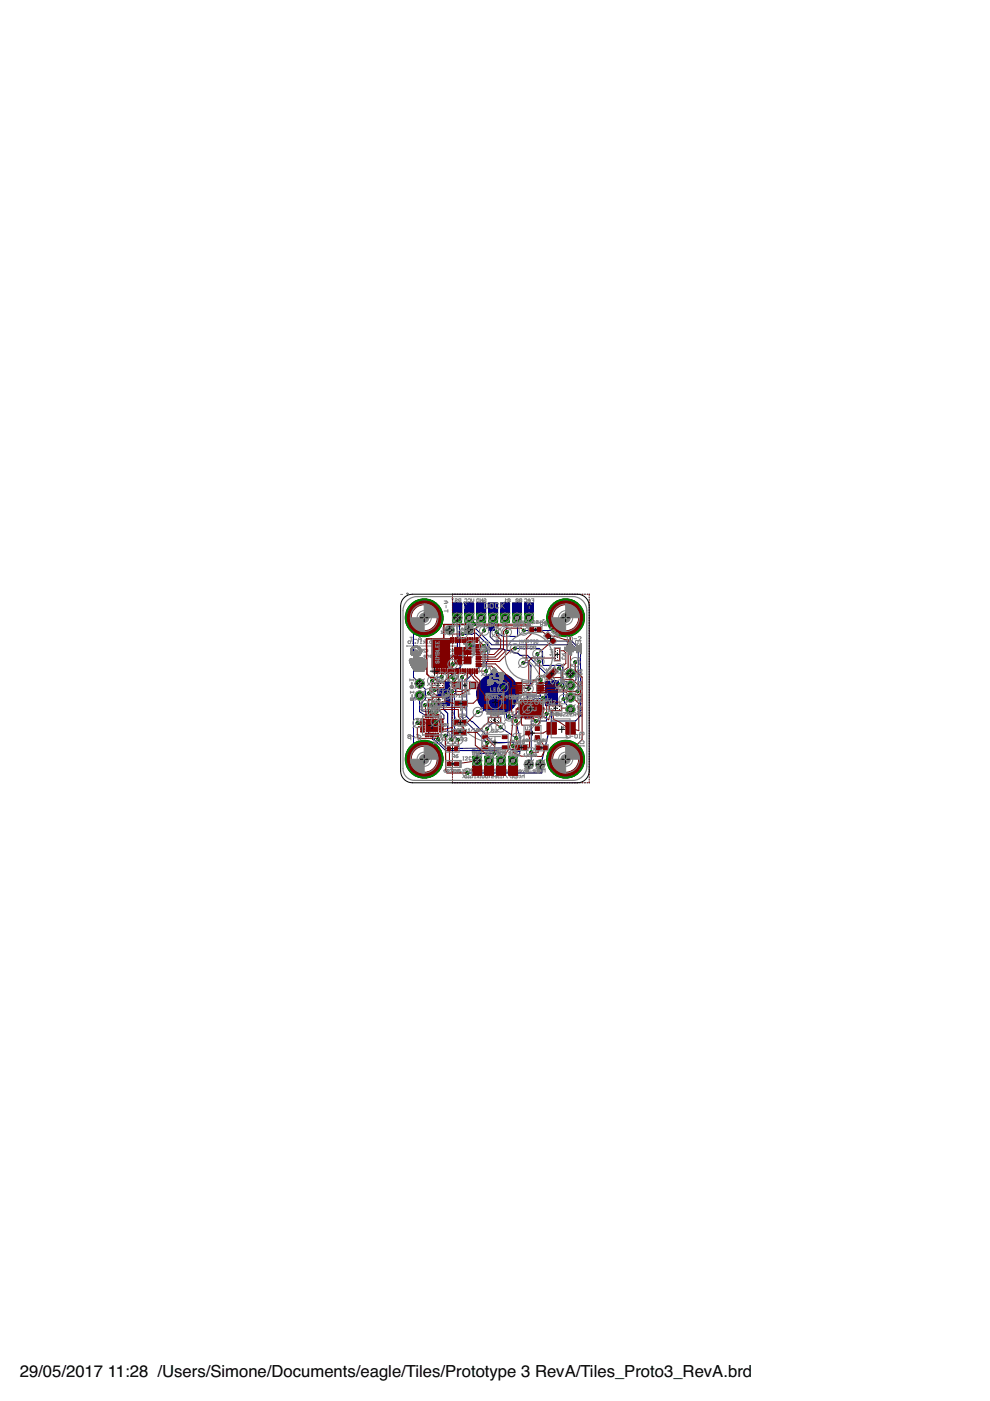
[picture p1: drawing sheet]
<svg xmlns="http://www.w3.org/2000/svg" width="210mm" height="297mm" viewBox="0 0 210 297" stroke-linecap="round" stroke-linejoin="round" font-family="sans-serif">
<defs><g id="words">
<g font-size="3.5">
<text x="4.2" y="291.8">29/05/2017</text>
<text x="22.9" y="291.8">11:28 /Users/Simone/Documents/eagle/Tiles/Prototype 3 RevA/Tiles_Proto3_RevA.brd</text>
</g>
</g></defs>
<path d="M103.8 132.9h.8M104.2 132.5v.9M104.5 147.1h2M105.5 146v2.1" fill="none" stroke="#000" stroke-width=".21"/>
<g fill="none" stroke="#808080" stroke-width=".21">
<path d="M86.2 137h.1M86.2 137h10.7M86.6 135.9l.5 .1-.2 .4-.4-.1zM87.4 136.4h.3M87.5 137.6l-.2 .2 .2 .5M87.5 135.4v.2M87.7 135.9h-.2v.5M88 136.3l.1 .1zM88.2 137.6h-.5l.5 .7M88.4 138.3h.5M88.5 135.9h.3M88.6 135.7v.6l-.1 .1"/>
<path d="M88.9 137.8l-.3-.2v.7M89.1 136.4h.3M89.1 137.7l.4-.1 .1 .6M89.1 137.7l.1 .6 .4-.1M89.1 137.7l.5 .5M89.2 135.4v.2M89.4 135.9h-.2v.5M89.7 135.9l.4 .2-.4 .3M90.1 135.6v.8M90.2 137.7h-.4l.4 .6h-.4M90.3 138.9l-.4 .1v.3h.4v-.2h-.4M90.5 136.4h.2"/>
<path d="M90.5 137.6l.2 .2-.2 .5M90.6 138.9l.3 .2M90.7 135.6h-.1v.8M90.9 138.9v.4M91.2 139l.3-.1 .1 .3-.3 .1zM91.2 135.9l.5 .1-.2 .4-.4-.1zM91.7 138.3v-.5l.2-.2 .2 .2v.5M91.7 137.9h.4M91.9 139.3v-.6l.2 .2 .2-.2v.6M92.2 135.9l.4 .1-.1 .4-.5-.1zM92.3 137.8l.3 .5 .2-.5M92.9 135.9h.3"/>
<path d="M93.1 135.7v.6l-.2 .1M93.5 138h-.5l.1-.2 .4 .1-.2 .4h-.2M93.6 135.9h.4l.1 .1-.4 .1-.1 .2 .1 .1h.4M93.7 139.1h-.4l.1-.2 .3 .1-.1 .3h-.2M93.9 138l-.2 .3M94 139.3l.1-.4h.3v.4M94.1 138h-.3l-.1-.3 .4-.1v.7M94.2 129.5h.8M94.2 127.4h.5l.3 .3-.3 .3h-.5M94.6 127.4v.6M94.6 128.4v.5M94.6 139l.4-.1 .1 .3-.4 .1z"/>
<path d="M95 129.3v.5M95 136.1h-.5l.1-.2 .4 .1-.1 .4h-.3M95.2 137.9v.4l.3-.1M95.2 137.9h.1M95.4 136.4h.3M95.5 137.7l-.3-.1v.3M95.5 139l.3-.1v.4M95.5 139v.3M95.5 139h-.2v.3M95.7 135.6h-.2v.8M95.8 127h.4M95.8 138h.4"/>
<path d="M95.8 137.8h.4M95.9 137.6v.7M96 127v.7M96 136.4h.3M96 139.3h.2M96.1 137.6v.7M96.1 138.6v.1M96.1 135.4v.2M96.2 138.9l-.1 .4M96.3 135.9h-.2v.5M96.5 138.8h.4l-.4 .3 .1 .2 .3-.1M96.5 127.1h.5l-.2 .2-.3 .1 .1 .3 .4-.2"/>
<path d="M96.6 135.9h.3M96.8 135.7v.6l-.2 .1M96.9 138h-.3l-.1-.3 .4-.1v.7M96.9 139.3h.5M97.5 127.4l-.3 .3M97.6 138.7h.1M97.6 138.9h.3M97.6 138.9h.2M97.6 138.8h.1M97.6 138.6h.1M97.6 138.5h.1M97.6 138.4h.4"/>
<path d="M97.6 138.3l.4 .1M97.6 139h1M97.6 138.2h1M97.7 139h.8M97.7 127.4h-.4l-.1-.3 .5-.1v.7M97.7 138.2h.8M97.8 139.1h.6M97.8 138.5h.6M97.9 138.1h.4M97.9 138.3h-.3M97.9 139.1h.4M97.9 138.5h.4"/>
<path d="M97.9 138h.4M98 139.2h.2M98 138.2l-.4 .1M98 137.6h.2M98 138.7h.2M98 138.9h.2M98 138.8h.2M98 138.6h.2M98 137.8h.2M98 137.7h.2M98 137.5h.2M98 137.9h.1"/>
<path d="M98 137.4h1M98.1 138h.1M98.1 137.4h.9M98.1 137.3h.9M98.1 138.4h.5M98.2 137.8h-.2M98.2 138.2h.4M98.2 138.4h.4M98.3 138.9h.3M98.3 138.3h.3M98.3 136.4l.4 .1M98.4 138.9h.2"/>
<path d="M98.4 136.5h.4M98.4 136.5h1.1M98.5 138.7h.1M98.5 138.8h.1M98.5 138.6h.1M98.5 138.5h.1M98.5 136.6h.9M98.5 127.1h.5v.4l-.1 .2-.4-.2M98.6 136.6h.7M98.6 136.4h-.2M98.6 136.1h.7M98.6 138.4l-1 .1"/>
<path d="M98.6 136.3l-.2 .1M98.7 136.3h-.3M98.7 136h.5M98.7 136.2h-.2M98.7 135.9h.5M98.7 136.7h.4M98.7 135.8l.4 .1M98.8 135.8h.3M98.8 136.1h-.2M98.8 136.7h.3M98.8 138.4l.9 .1M98.8 138.4h.8"/>
<path d="M98.8 136.2h.2M98.8 136.4h.2M98.8 136.1h.2M98.8 136.3h.2M98.8 137.6h.2M98.8 137.7h1M98.8 137.6l.2 .1M98.8 137.5h.2M98.8 137.2h.2M98.8 137.1h.2M98.8 137h.2M98.8 136.5h.2"/>
<path d="M98.8 135.7h.2M98.9 137h.1M98.9 138.5h.8M98.9 137.8h.9M98.9 135.7h.1M99 137.9h.8M99 137.4l-1 .1M99.1 136.1h.2M99.1 136.2h.3M99.2 136.2h.2M99.2 136.5h.3M99.2 136.3h.2"/>
<path d="M99.2 136.3h.3M99.3 136h-.7M99.3 127.1h.4l-.1 .6-.3-.2M99.3 136.4h.2M99.5 138.5h.2M99.5 138.6h1.1M99.5 136.5h-.4M99.6 138.7h.9M99.8 136.9h.2M99.9 136.9h.1M99.9 136.7h1M100 137.8h.1"/>
<path d="M100 137.9h.2M100 137.7h.5M100 127v.4l.2 .3 .3-.3v-.4M100 137.6h.5M100 137.6h.2M100 138h.2M100 136.7h.9M100 138h.4M100 137.5h.5M100.1 137.1h.7M100.1 138.1h.7M100.1 137.5h.7"/>
<path d="M100.1 137.2h.1M100.1 137h.7M100.1 136.8l-.3 .1M100.1 137.4h.7M100.1 136.6h.7M100.1 136.8h-.3M100.2 139.4h-2.2l-3 3.1v1.5M100.2 138.2h.5M100.2 137.8h.2M100.2 137.4h.5M100.2 136.9h.5M100.2 137.1h-.1"/>
<path d="M100.3 136.6h.3M100.3 138.2h.3M100.3 137.3h.3M100.4 136.9h.1M100.4 136.7l-.5 .1M100.4 138.5h.2M100.5 138.4h.1M100.5 137.6l-.3 .1M100.5 137.5h.4M100.5 136.7l.5 .1M100.6 137.5l.3 .1M100.6 137.1h.2"/>
<path d="M100.7 138h.2M100.7 137.6h.2M100.7 137.2h.1M100.7 137.8h.2M100.7 137.9h.2M100.7 137.7h.2M100.7 136.8h.3M100.8 137.8h.1M100.8 136.8h.2M100.9 138h-.4M100.9 136.9h.1M100.9 137.9h-.2"/>
<path d="M101.1 127.1l.5-.1v.7l-.5-.2zM101.8 127v.7l.5-.7v.7M102.6 127.1h.4l-.1 .6-.3-.2v-.2h.2M105.1 134v.3M105.2 136.3l.4-.1 .1 .3h-.5zM105.2 135.6h.3l.2 .2-.2 .2h-.3M105.2 135.3h.5M105.2 134.7h.5M105.2 133.2h.5M105.2 132.8h.5M105.3 133.4v.4l.4-.1-.1-.3M105.4 132.8v.4"/>
<path d="M105.4 135.6v.4M105.4 136.3v.2M105.6 132.3v.3h-.3l-.1-.2 .2-.1v.2M105.7 134.5v.4M105.7 135.1v.3M106.9 127.7h.5M107.4 127.2l-.2-.2v.7M107.7 127.1h.4v.4M107.7 127.1l.1 .6 .3-.2M107.7 127.1l.4 .4M109.4 127.1l.4-.1 .1 .5M109.4 127.1v.4l.1 .2 .4-.2"/>
<path d="M109.4 127.1l.5 .4M110.2 127.1l.3-.1 .1 .5M110.2 127.1v.4l.1 .2 .3-.2M110.2 127.1l.4 .4M110.8 139.4h2.2l3 3.1v1.5M111.2 127.1h.5l-.1 .6-.4-.2M112 127.3h.4M112 127.7v-.5l.2-.2 .2 .2v.5M112.7 127h.5v.7M112.9 127.3h.3M120.7 135.9l-.1-.1-.4 .1 .5 .7h-.5M121.1 136.2h.5"/>
<path d="M122 135.9l.2-.1 .4 .1-.2 .7-.4-.2zM122.9 136.6h.3M122.9 135.8h.3M123 135.8v.8M86.5 155.9l.5-.1v.8l-.5-.2 .1-.2zM86.6 156.2h.4M86.9 144.1h.7M86.9 143.9v.5M87 146.6v.4M87 148h.7v.4l-.6 .1zM87 146.8h.7M87.2 144.7v.4"/>
<path d="M87.2 145.4v.5M87.4 147.3v.5M87.4 148v.4M87.4 156.2h.5M87.6 145.4h-.5l-.2 .2 .2 .3h.5M88.3 155.8h.6M88.6 155.8v.8M100.1 159l.5-.1v.7l-.5-.1zM100.9 158.9v.7l.4-.7v.7M101.6 159h.5v.5l-.4 .1-.1-.3h.3M102.8 159h.5l-.2 .6-.3-.1M103.5 159h.5v.5l-.1 .1-.4-.1"/>
<path d="M104.2 158.9v.5l.3 .2 .2-.2v-.5M105.3 159.3h.4M105.3 159.6v-.4l.2-.3 .2 .3v.4M106 159l.5-.1v.7l-.5-.1zM106.7 159h.5l-.1 .3-.4 .1 .2 .2 .3-.1M108.3 158.9v.7h-.5M108.6 159h.4l-.1 .6-.3-.1M109.3 159h.5l-.1 .3-.4 .1 .1 .2 .4-.1M120.2 156.1l-.2 .1 .2 .3 .4-.1M120.2 156.1h.1M120.6 155.8l-.4-.1-.2 .1 .2 .3M121 156.1h.5"/>
<path d="M121.9 155.8l.1-.1 .4 .1v.6l-.1 .1-.4-.1zM122.7 141.9v.5l.6-.5 .1 .1-.1 .4M122.7 143.4v.2M122.7 146v.2M122.7 146.1h.7M122.7 143.5h.7M122.8 156.5h.2M122.8 155.7h.2M122.8 142.6h.5l.1 .4-.6 .1zM122.8 147.9v.5l.6-.1-.1-.4M122.8 145.3h.5l.1 .3-.6 .1zM122.8 147.2v.5l.6-.2-.1-.3"/>
<path d="M122.8 149.9h.5l.1 .5h-.7zM122.9 155.7v.8M123 144.7v.1M123 144.7l.1-.2 .3 .2-.1 .3M123 144.7l-.1-.2-.2 .2 .1 .3M123.3 151.4l.1 .1-.1 .4-.6-.1 .1-.4h.2v.2M123.4 148.7h-.5l-.2 .2 .2 .2h.5M123.4 143.4v.2M123.4 146v.2M123.4 150.7h-.7l.7 .4h-.7M94.6 163.5h-.5l.1-.3 .4 .2-.1 .3h-.3M94.8 163.2l.3 .5 .2-.5"/>
<path d="M95.6 163.7h.2M95.7 162.9v.1M95.8 163.2l-.1 .5M96.1 163.2h.2M96.2 163.1l-.1 .6M96.6 163.2l.4 .2-.1 .3h-.3M97.6 163.2l-.3 .2v.3h.3l.2-.1-.2-.1h-.3M98 163.2l.4 .3M98.4 163.2v.5M98.5 164.5l.4-.1 .1 .4-.4 .1zM99.1 163.5h-.5l.2-.3 .3 .2-.1 .3h-.2M99.3 164.9h.2"/>
<path d="M99.4 163.2h.2M99.4 164.1v.1M99.5 163.1l-.1 .6M99.5 164.4l-.1 .5M99.7 164.8l.2 .1zM99.9 163.7l.1-.5h.4v.5M100.1 164.4h.3M100.2 164.3l-.1 .6M100.6 163.7h.2M100.6 164.9h.2M100.7 162.9v.1M100.7 164.1v.1"/>
<path d="M100.8 163.2h-.1v.5M100.8 164.4h-.1v.5M101.1 164.4l.4 .3-.4 .2M101.5 164.2v.7M101.7 164.9h.2M101.8 163.2l.5 .2-.5 .2 .2 .1h.3M101.9 164.2l-.1 .7M102.2 164.5l.4-.1 .1 .4-.4 .1zM102.6 163.7l.4-.1-.1-.4h-.3v.7l.2 .1M102.9 164.5l.4-.1 .1 .4-.3 .1zM103.3 163.7l.1-.5h.4v.5M103.7 164.4h.2"/>
<path d="M103.8 164.3l-.1 .6M104 163.7h.3M104.2 164.4l.4 .1-.4 .3 .4 .1M104.2 162.9v.1M104.3 163.2l-.1 .5M105 163.4l-.4-.2-.1 .5M105 163v.7M105.3 163.2h.2M105.4 163.1l-.1 .6M105.4 164.7h-.5l.1-.3 .4 .1v.3l-.4 .1M105.6 164.9h.3M105.9 164.2h-.2v.7"/>
<path d="M106.1 164.9h.3M106.2 164.1v.1M106.4 164.4h-.2v.5M106.5 163.2v.7l.2 .1M106.6 164.4h.2M106.7 164.3l-.1 .6M107 163.2l-.2 .5h-.3M107.1 164.2l.5 .7M107.6 163.2l-.4 .2v.3h.4l.1-.1-.1-.1h-.4M107.8 164.2l.5 .7M108 163v.7h.3l.2-.3-.5-.2M108.6 164.4l.1 .1z"/>
<path d="M108.6 164.8l.1 .1zM108.7 163.2v.7l.2 .1M109.2 163.2l-.1 .5h-.4M109.4 163.2l.4 .3M109.4 164.9h-.3l-.2-.4 .5-.1v.8M109.7 164.4h.2M109.8 163.2v.5M109.8 164.3l-.1 .6M110.2 164.4h.2M110.3 164.3l-.1 .6M110.5 163.5h-.5l.2-.3 .3 .2-.1 .3h-.2M110.8 163.2l.2 .5 .3-.5"/>
<path d="M111.1 164.2v.7M111.1 164.5l-.3-.1-.1 .5M112 163.5h-.5l.2-.3 .3 .2-.1 .3h-.2M113.5 163.5h-.5l.1-.3 .4 .2-.1 .3h-.3M113.7 163.2l.4 .3-.4 .2M114.1 163v.7M114.7 163.2l-.4 .2v.3h.4l.1-.1-.1-.1h-.4M115.1 163.7v-.7l.2 .2 .3-.2v.7"/>
<circle cx="105.5" cy="147.6" r="10"/>
</g>
<path d="M105.1 147.4l1.5-1.4z" fill="#808080" stroke="#808080" stroke-width=".21"/>
<g fill="#000080" stroke="#000080" stroke-width=".21">
<path d="M91.6 135.4h3.7v6.1h-3.7z"/>
<path d="M115.7 144.5h2.5v5.1h-2.5z"/>
<path d="M92.8 144.5h2.5v5.1h-2.5z"/>
<path d="M103.5 133h1.3v.7h-1.3z"/>
<path d="M103.5 132.2h1.3v.7h-1.3z"/>
</g>
<g fill="#000080" stroke="#000080" stroke-width=".21">
<path d="M117.5 128.4a3.6 3.6 0 0 1 5.6 .8 3.6 3.6 0 0 1-2.3 5.2 3.6 3.6 0 0 1-4.4-3.4h.8a2.77 2.77 0 0 1 3.9-2.5 2.77 2.77 0 0 1 .5 4.6 2.77 2.77 0 0 1-4.4-1.7v-.4h-.8a3.7 3.7 0 0 1 1.1-2.6z" fill-rule="evenodd"/>
<path d="M117.5 158.4a3.6 3.6 0 0 1 5.6 .8 3.6 3.6 0 0 1-2.3 5.2 3.6 3.6 0 0 1-4.4-3.4h.8a2.77 2.77 0 0 1 3.9-2.6 2.77 2.77 0 0 1 .5 4.7 2.77 2.77 0 0 1-4.4-1.7v-.4h-.8a3.6 3.6 0 0 1 1.1-2.6z" fill-rule="evenodd"/>
<path d="M87.5 128.4a3.6 3.6 0 0 1 5.6 .8 3.6 3.6 0 0 1-2.3 5.2 3.6 3.6 0 0 1-4.4-3.4h.8a2.77 2.77 0 0 1 3.9-2.5 2.77 2.77 0 0 1 .5 4.6 2.77 2.77 0 0 1-4.4-1.7v-.4h-.8a3.7 3.7 0 0 1 1.1-2.6z" fill-rule="evenodd"/>
<path d="M87.5 158.4a3.6 3.6 0 0 1 5.6 .8 3.6 3.6 0 0 1-2.3 5.2 3.6 3.6 0 0 1-4.4-3.4h.8a2.77 2.77 0 0 1 3.9-2.6 2.77 2.77 0 0 1 .5 4.7 2.77 2.77 0 0 1-4.4-1.7v-.4h-.8a3.6 3.6 0 0 1 1.1-2.6z" fill-rule="evenodd"/>
<circle cx="105.5" cy="147.1" r="4.4"/>
</g>
<g fill="none" stroke="#000080" stroke-width=".21">
<path d="M89 130l.9 1-2.2 .3v12.3l2.5 2.6v2l-.7 .7v1.8l2 .3M95.9 126.3v.1M95.9 126.7h.1M95.9 127v.1M95.9 127.4h.1M95.9 127.7v.1M95.9 128.1h.1M95.9 128.4v.1M95.9 128.8h.1M95.9 129.1v.1M95.9 129.5h.1M95.9 129.8v.1"/>
<path d="M95.9 130.2h.1M95.9 130.5h.1M95.9 130.9h.1M95.9 131.2h.1M95.9 131.6h.1M95.9 131.9h.1M95.9 132.2v.1M95.9 132.6h.1M95.9 132.9v.1M95.9 133.3h.1M95.9 133.6v.1M95.9 134h.1"/>
<path d="M95.9 134.3v.1M95.9 134.7h.1M95.9 135v.1M95.9 135.4h.1M95.9 135.7h.1M95.9 136.1h.1M95.9 136.4h.1M95.9 136.8h.1M95.9 137.1h.1M95.9 137.5h.1M95.9 137.8h.1M95.9 138.1v.1"/>
<path d="M95.9 138.5h.1M95.9 138.8v.1M95.9 139.2h.1M95.9 139.5v.1M95.9 139.9h.1M96 127.9h1.9v2.2l-1.9 .1zM96 130.1h1.9M96 130h1.9M96 129.9h1.9M96 129.8h1.9M96 129.7h1.9M96 129.6h1.9"/>
<path d="M96 129.5h1.9M96 129.4h1.9M96 129.3h1.9M96 129.2h1.9M96 129.1h1.9M96 129h1.9M96 128.9h1.9M96 128.8h1.9M96 128.7h1.9M96 128.6h1.9M96 128.5h1.9M96 128.4h1.9"/>
<path d="M96 128.3h1.9M96 128.2h1.9M96 128.1h1.9M96 128h1.9M96 127.9h1.9M96 126h-.1M96.3 126h.1M96.6 126h.1M96.9 131l.1 9-.7 .8h-.4M97 126h.1M97.3 126h.1M97.7 126h.1"/>
<path d="M98 126h.1M98.1 134.4l2 .1 .3-.3h.5l2.5 2.5v.2l.6 .6h2.7l.4 .4h1.3a1.61 1.61 0 0 0 1.4 .6l.5 .4h1.5l5.4 5.4h1.1l.1 .5 .4 .3M98.4 126h.1M98.5 127.9h1.9v2.3l-1.9-.1zM98.5 130.1h1.9M98.5 130h1.9M98.5 129.9h1.9M98.5 129.8h1.9M98.5 129.7h1.9M98.5 129.6h1.9M98.5 129.5h1.9M98.5 129.4h1.9"/>
<path d="M98.5 129.3h1.9M98.5 129.2h1.9M98.5 129.1h1.9M98.5 129h1.9M98.5 128.9h1.9M98.5 128.8h1.9M98.5 128.7h1.9M98.5 128.6h1.9M98.5 128.5h1.9M98.5 128.4h1.9M98.5 128.3h1.9M98.5 128.2h1.9"/>
<path d="M98.5 128.1h1.9M98.5 128h1.9M98.5 127.9h1.9M98.7 126h.1M99.1 126h.1M99.4 133.5l1.4-.3 3.5 3.5h17l1.3 1.3v8l-.2 .6M99.4 126h.1M99.7 136.8l.2 .2h2.8l.7 .7v2.5l-.3 .3v4.2l4.3 4.3v3.1l.3 .3h1l.2-.2h4l.7 .7M99.8 126h.1M100.1 126h.1M100.5 126h.1M100.6 132.3h-3.2l.2 9.3-1.8 .4-.1 1.5"/>
<path d="M100.8 126h.1M101.1 127.9h1.9v2.3l-1.9-.1zM101.1 130.1h1.9M101.1 130h1.9M101.1 129.9h1.9M101.1 129.8h1.9M101.1 129.7h1.9M101.1 129.6h1.9M101.1 129.5h1.9M101.1 129.4h1.9M101.1 129.3h1.9M101.1 129.2h1.9"/>
<path d="M101.1 129.1h1.9M101.1 129h1.9M101.1 128.9h1.9M101.1 128.8h1.9M101.1 128.7h1.9M101.1 128.6h1.9M101.1 128.5h1.9M101.1 128.4h1.9M101.1 128.3h1.9M101.1 128.2h1.9M101.1 128.1h1.9M101.1 128h1.9"/>
<path d="M101.1 127.9h1.9M101.2 126h.1M101.5 126h.1M101.9 126h.1M102 131l.7 .4v2.3M102.2 126h.1M102.6 126h.1M102.8 137.9v2.3l-3.8 3.9v7.8l5.6 5.5h4.2l-.1 .7M102.9 126h.1M103 137.4h.1M103.3 126h.1M103.6 127.9h1.9v2.3l-1.9-.1z"/>
<path d="M103.6 130.1h1.9M103.6 130h1.9M103.6 129.9h1.9M103.6 129.8h1.9M103.6 129.7h1.9M103.6 129.6h1.9M103.6 129.5h1.9M103.6 129.4h1.9M103.6 129.3h1.9M103.6 129.2h1.9M103.6 129.1h1.9M103.6 129h1.9"/>
<path d="M103.6 128.9h1.9M103.6 128.8h1.9M103.6 128.7h1.9M103.6 128.6h1.9M103.6 128.5h1.9M103.6 128.4h1.9M103.6 128.3h1.9M103.6 128.2h1.9M103.6 128.1h1.9M103.6 128h1.9M103.6 127.9h1.9M103.6 126h.1"/>
<path d="M103.9 126h.1M104.2 133.3l-.3 .8v.9l.9 .9h16.4l1.9 1.9v13.9l-1.1 1.2h-5.1M104.3 126h.1M104.6 131v.7l-.4 .8M104.6 126h.1M105 126h.1M105.3 126h.1M105.7 126h.1M106 126h.1M106.2 127.9h1.8v2.3l-1.8-.1zM106.2 130.1h1.8M106.2 130h1.8"/>
<path d="M106.2 129.9h1.8M106.2 129.8h1.8M106.2 129.7h1.8M106.2 129.6h1.8M106.2 129.5h1.8M106.2 129.4h1.8M106.2 129.3h1.8M106.2 129.2h1.8M106.2 129.1h1.8M106.2 129h1.8M106.2 128.9h1.8M106.2 128.8h1.8"/>
<path d="M106.2 128.7h1.8M106.2 128.6h1.8M106.2 128.5h1.8M106.2 128.4h1.8M106.2 128.3h1.8M106.2 128.2h1.8M106.2 128.1h1.8M106.2 128h1.8M106.2 127.9h1.8M106.4 126h.1M106.7 126h.1M107.1 126h.1"/>
<path d="M107.1 131l.3 3M107.4 126h.1M107.8 126h.1M108.1 126h.1M108.5 126h.1M108.7 127.9h1.9v2.3l-1.9-.1zM108.7 130.1h1.9M108.7 130h1.9M108.7 129.9h1.9M108.7 129.8h1.9M108.7 129.7h1.9M108.7 129.6h1.9"/>
<path d="M108.7 129.5h1.9M108.7 129.4h1.9M108.7 129.3h1.9M108.7 129.2h1.9M108.7 129.1h1.9M108.7 129h1.9M108.7 128.9h1.9M108.7 128.8h1.9M108.7 128.7h1.9M108.7 128.6h1.9M108.7 128.5h1.9M108.7 128.4h1.9"/>
<path d="M108.7 128.3h1.9M108.7 128.2h1.9M108.7 128.1h1.9M108.7 128h1.9M108.7 127.9h1.9M108.8 126h.1M109.2 137.5h5.1l.7 .7v2.7l.2 .2h3.7l.4 .4v2.9l.2 .1h.7l.7 .8 1.2-1.2-.1-3.7M109.2 126h.1M109.5 126h.1M109.6 131l.2 3.9-3.1 .1-1.4-.9M109.9 126h.1M110.2 126h.1"/>
<path d="M110.6 126h.1M110.9 126h.1M111.2 127.9h1.9v2.3l-1.9-.1zM111.2 130.1h1.9M111.2 130h1.9M111.2 129.9h1.9M111.2 129.8h1.9M111.2 129.7h1.9M111.2 129.6h1.9M111.2 129.5h1.9M111.2 129.4h1.9M111.2 129.3h1.9"/>
<path d="M111.2 129.2h1.9M111.2 129.1h1.9M111.2 129h1.9M111.2 128.9h1.9M111.2 128.8h1.9M111.2 128.7h1.9M111.2 128.6h1.9M111.2 128.5h1.9M111.2 128.4h1.9M111.2 128.3h1.9M111.2 128.2h1.9M111.2 128.1h1.9"/>
<path d="M111.2 128h1.9M111.2 127.9h1.9M111.3 126h.1M111.6 126h.1M112 126h.1M112.3 126h.1M112.7 126h.1M113 126h.1M113.4 126h.1M113.7 126h.1M113.9 138.7v1.1l.5 .5M114.1 126h.1"/>
<path d="M114.4 126h.1M114.8 126h.1M115.1 126h.1M115.5 126h.1M115.8 126h.1M116.2 126h.1M116.5 126h.1M116.9 126h.1M117.2 126h.1M117.6 126h.1M117.9 126h.1M118.3 126h.1"/>
<path d="M118.6 126h.1M119 126h.1M119.3 126h.1M119.7 126h.1M119.9 131l-.9 1v1.3l-.4 .4h-7.6M120 126h.1M120.4 126h.1M120.7 126h.1M121.1 126h.1M121.4 126h.1M121.8 126h.1M122.1 126h.1"/>
<path d="M122.4 126h.1M122.8 126h.1M123.1 126h.1M123.5 126h.1M123.8 126h.1M124.2 126h.1M124.5 126h.1M124.9 126h.1M124.9 126.3v.1M124.9 126.7h.1M124.9 127v.1M124.9 127.4h.1"/>
<path d="M124.9 127.7v.1M124.9 128.1h.1M124.9 128.4v.1M124.9 128.8h.1M124.9 129.1v.1M124.9 129.5h.1M124.9 129.8v.1M124.9 130.2h.1M124.9 130.5h.1M124.9 130.9h.1M124.9 131.2h.1M124.9 131.6h.1"/>
<path d="M124.9 131.9h.1M124.9 132.2v.1M124.9 132.6h.1M124.9 132.9v.1M124.9 133.3h.1M124.9 133.6v.1M124.9 134h.1M124.9 134.3v.1M124.9 134.7h.1M124.9 135v.1M124.9 135.4h.1M124.9 135.7h.1"/>
<path d="M124.9 136.1h.1M124.9 136.4h.1M124.9 136.8h.1M124.9 137.1h.1M124.9 137.5h.1M124.9 137.8h.1M124.9 138.1v.1M124.9 138.5h.1M124.9 138.8v.1M124.9 139.2h.1M124.9 139.5v.1M124.9 139.9h.1"/>
<path d="M88.5 153.3h1.8l.3 .3v1.4l1.1 1.1v.7M89 147.5v3.4l1.3 .8h1.4l.4-.5 .4-.3M89 147.5h-.6l-.7 .7v12.5l2.2 .3M90.1 149.5h1.4M91.7 156.8h.3l2.5 2.3 10.6 .1 1.1 .7v1.4M91.7 156.8h.1M92.1 146.3l-1.2 .7M92.3 149.4l.5 .9 1.3 1.3v.8l-1.7 .6M92.9 156.7v.3l1.7 1.7 12.7-.1 2.9 .8M93.6 143.5l-.8 .1-.1 .4-1.1 .4M94.1 147.1l-.4-.5h.9l-.6 .6 .7 .1M95.9 146.6l-.2 10.2"/>
<path d="M95.9 140.2v.1M95.9 140.6h.1M95.9 140.9v.1M95.9 141.3h.1M95.9 141.6h.1M95.9 142h.1M95.9 142.3h.1M95.9 142.7h.1M95.9 143h.1M95.9 143.3v.1M95.9 143.7h.1M95.9 144v.1"/>
<path d="M95.9 144.4h.1M95.9 144.7v.1M95.9 145.1h.1M95.9 145.4v.1M95.9 145.8h.1M95.9 146.1v.1M95.9 146.5h.1M95.9 146.8v.1M95.9 147.2h.1M95.9 147.5v.1M95.9 147.9h.1M95.9 148.2v.1"/>
<path d="M95.9 148.6h.1M95.9 148.9h.1M95.9 149.2v.1M95.9 149.6h.1M95.9 149.9v.1M95.9 150.3h.1M95.9 150.6v.1M95.9 151h.1M95.9 151.3v.1M95.9 151.7h.1M95.9 152v.1M95.9 152.4h.1"/>
<path d="M95.9 152.7v.1M95.9 153.1h.1M95.9 153.4v.1M95.9 153.8h.1M95.9 154.1v.1M95.9 154.5h.1M95.9 154.8v.1M95.9 155.2h.1M95.9 155.5v.1M95.9 155.9h.1M95.9 156.2v.1M95.9 156.5v.1"/>
<path d="M95.9 156.9h.1M95.9 157.2v.1M95.9 157.6h.1M95.9 157.9v.1M95.9 158.3h.1M95.9 158.6v.1M95.9 159h.1M95.9 159.3v.1M95.9 159.7h.1M96.3 144.1l.3 3h-.2v8.9l.8 .8M98 143.6v8.6l5.3 5.3M104.9 159.7h-3.8l.1 1.6"/>
<path d="M105.5 147.7l-3.3 3.3h-.9M106.1 154.2l3.4 2.3M106.7 145.7l-1.2 1.2v6.1a2.72 2.72 0 0 0-2.2 1.5M109.4 152.8l.2 .2 .2 1.9 .5 1.3-.1 3.2M110.2 159.4v.4l-1.4 1.5M111 140.5h1l.6 .6-.1 3.8-.3 .3v.7l-.1 .1M114.6 144.2v3.4h-2.7l-.1 2.7M115.1 148l-.1 .1h-1.6l-.3 .2v2.3l-.2 .3h-3.1l-1 1h-.9M115.9 151.3v1.6h-3.3v9.2h-.5l.9-.9M118.5 141.7l.5 .4v2.4l.4 .5 .1 3.2 .2 .7 1.2 1.5M124.9 140.2v.1M124.9 140.6h.1"/>
<path d="M124.9 140.9v.1M124.9 141.3h.1M124.9 141.6h.1M124.9 142h.1M124.9 142.3h.1M124.9 142.7h.1M124.9 143h.1M124.9 143.3v.1M124.9 143.7h.1M124.9 144v.1M124.9 144.4h.1M124.9 144.7v.1"/>
<path d="M124.9 145.1h.1M124.9 145.4v.1M124.9 145.8h.1M124.9 146.1v.1M124.9 146.5h.1M124.9 146.8v.1M124.9 147.2h.1M124.9 147.5v.1M124.9 147.9h.1M124.9 148.2v.1M124.9 148.6h.1M124.9 148.9h.1"/>
<path d="M124.9 149.2v.1M124.9 149.6h.1M124.9 149.9v.1M124.9 150.3h.1M124.9 150.6v.1M124.9 151h.1M124.9 151.3v.1M124.9 151.7h.1M124.9 152v.1M124.9 152.4h.1M124.9 152.7v.1M124.9 153.1h.1"/>
<path d="M124.9 153.4v.1M124.9 153.8h.1M124.9 154.1v.1M124.9 154.5h.1M124.9 154.8v.1M124.9 155.2h.1M124.9 155.5v.1M124.9 155.9h.1M124.9 156.2v.1M124.9 156.5v.1M124.9 156.9h.1M124.9 157.2v.1"/>
<path d="M124.9 157.6h.1M124.9 157.9v.1M124.9 158.3h.1M124.9 158.6v.1M124.9 159h.1M124.9 159.3v.1M124.9 159.7h.1M95.9 165.9l.1 .1M95.9 160v.1M95.9 160.4h.1M95.9 160.7v.1M95.9 161.1h.1"/>
<path d="M95.9 161.4v.1M95.9 161.8h.1M95.9 162.1v.1M95.9 162.5h.1M95.9 162.8h.1M95.9 163.2h.1M95.9 163.5h.1M95.9 163.9h.1M95.9 164.2h.1M95.9 164.5v.1M95.9 164.9h.1M95.9 165.2v.1"/>
<path d="M95.9 165.6h.1M96.3 166h.1M96.6 166h.1M97 166h.1M97.3 166h.1M97.7 166h.1M98 166h.1M98.4 166h.1M98.7 166h.1M99.1 166h.1M99.4 166h.1M99.8 166h.1"/>
<path d="M100.1 166h.1M100.5 166h.1M100.8 166h.1M101.2 166h.1M101.5 166h.1M101.9 166h.1M102.2 166h.1M102.6 166h.1M102.9 166h.1M103.3 166h.1M103.6 166h.1M103.9 166h.1"/>
<path d="M104.3 166h.1M104.6 166h.1M105 166h.1M105.3 166h.1M105.7 166h.1M106 166h.1M106.4 166h.1M106.7 166h.1M107.1 166h.1M107.4 166h.1M107.8 166h.1M108.1 166h.1"/>
<path d="M108.5 166h.1M108.8 166h.1M109.2 166h.1M109.5 166h.1M109.9 166h.1M110.2 166h.1M110.6 166h.1M110.9 166h.1M111.3 166h.1M111.6 166h.1M112 166h.1M112.3 166h.1"/>
<path d="M112.7 166h.1M113 166h.1M113.4 166h.1M113.7 166h.1M114.1 166h.1M114.4 166h.1M114.8 166h.1M115.1 166h.1M115.5 166h.1M115.8 166h.1M116.2 166h.1M116.5 166h.1"/>
<path d="M116.9 166h.1M117.2 166h.1M117.6 166h.1M117.9 166h.1M118.3 166h.1M118.6 166h.1M119 166h.1M119.3 166h.1M119.7 166h.1M120 166h.1M120.4 166h.1M120.7 166h.1"/>
<path d="M121.1 166h.1M121.4 166h.1M121.8 166h.1M122.1 166h.1M122.4 166h.1M122.8 166h.1M123.1 166h.1M123.5 166h.1M123.8 166h.1M124.2 166h.1M124.5 166h.1M124.9 160v.1"/>
<path d="M124.9 160.4h.1M124.9 160.7v.1M124.9 161.1h.1M124.9 161.4v.1M124.9 161.8h.1M124.9 162.1v.1M124.9 162.5h.1M124.9 162.8h.1M124.9 163.2h.1M124.9 163.5h.1M124.9 163.9h.1M124.9 164.2h.1"/>
<path d="M124.9 164.5v.1M124.9 164.9h.1M124.9 165.2v.1M124.9 165.6h.1M124.9 165.9v.1"/>
</g>
<path d="M94.1 147.1v3.3l.8 .8v4.8h-.5M116.9 147.1v5.8l-2.2 9.2h-.1l.3 .9v.9h-15.8" fill="none" stroke="#000080" stroke-width=".25"/>
<circle cx="114.6" cy="162.1" r=".87" fill="#008000" stroke="#008000" stroke-width=".21"/>
<circle cx="114.6" cy="162.1" r=".4" fill="#fff" stroke="#000" stroke-width=".21"/>
<circle cx="112.1" cy="162.1" r=".87" fill="#008000" stroke="#008000" stroke-width=".21"/>
<circle cx="112.1" cy="162.1" r=".4" fill="#fff" stroke="#000" stroke-width=".21"/>
<circle cx="99.4" cy="133.5" r=".87" fill="#008000" stroke="#008000" stroke-width=".21"/>
<circle cx="99.4" cy="133.5" r=".4" fill="#fff" stroke="#000" stroke-width=".21"/>
<circle cx="95.4" cy="133.6" r=".87" fill="#008000" stroke="#008000" stroke-width=".21"/>
<circle cx="95.4" cy="133.6" r=".4" fill="#fff" stroke="#000" stroke-width=".21"/>
<path d="M96 130h1.9v1.9h-1.9z" fill="#008000" stroke="#008000" stroke-width=".21"/>
<circle cx="96.9" cy="131" r=".51" fill="#fff" stroke="#000" stroke-width=".21"/>
<path d="M98.6 130h1.8v1.9h-1.8z" fill="#008000" stroke="#008000" stroke-width=".21"/>
<circle cx="99.5" cy="131" r=".51" fill="#fff" stroke="#000" stroke-width=".21"/>
<path d="M101.1 130h1.9v1.9h-1.9z" fill="#008000" stroke="#008000" stroke-width=".21"/>
<circle cx="102" cy="131" r=".51" fill="#fff" stroke="#000" stroke-width=".21"/>
<path d="M103.6 130h1.9v1.9h-1.9z" fill="#008000" stroke="#008000" stroke-width=".21"/>
<circle cx="104.6" cy="131" r=".51" fill="#fff" stroke="#000" stroke-width=".21"/>
<path d="M106.2 130h1.8v1.9h-1.8z" fill="#008000" stroke="#008000" stroke-width=".21"/>
<circle cx="107.1" cy="131" r=".51" fill="#fff" stroke="#000" stroke-width=".21"/>
<path d="M108.7 130h1.9v1.9h-1.9z" fill="#008000" stroke="#008000" stroke-width=".21"/>
<circle cx="109.6" cy="131" r=".51" fill="#fff" stroke="#000" stroke-width=".21"/>
<path d="M111.2 130h1.9v1.9h-1.9z" fill="#008000" stroke="#008000" stroke-width=".21"/>
<circle cx="112.2" cy="131" r=".51" fill="#fff" stroke="#000" stroke-width=".21"/>
<circle cx="119.9" cy="131" r="4" fill="#008000" stroke="#008000" stroke-width=".21"/>
<circle cx="119.9" cy="131" r="3" fill="#fff" stroke="#000" stroke-width=".21"/>
<circle cx="119.9" cy="161" r="4" fill="#008000" stroke="#008000" stroke-width=".21"/>
<circle cx="119.9" cy="161" r="3" fill="#fff" stroke="#000" stroke-width=".21"/>
<circle cx="89.9" cy="131" r="4" fill="#008000" stroke="#008000" stroke-width=".21"/>
<circle cx="89.9" cy="131" r="3" fill="#fff" stroke="#000" stroke-width=".21"/>
<circle cx="89.9" cy="161" r="4" fill="#008000" stroke="#008000" stroke-width=".21"/>
<circle cx="89.9" cy="161" r="3" fill="#fff" stroke="#000" stroke-width=".21"/>
<circle cx="120.9" cy="142.8" r=".93" fill="#008000" stroke="#008000" stroke-width=".21"/>
<circle cx="120.9" cy="142.8" r=".51" fill="#fff" stroke="#000" stroke-width=".21"/>
<circle cx="120.9" cy="145.3" r=".93" fill="#008000" stroke="#008000" stroke-width=".21"/>
<circle cx="120.9" cy="145.3" r=".51" fill="#fff" stroke="#000" stroke-width=".21"/>
<circle cx="120.9" cy="147.9" r=".93" fill="#008000" stroke="#008000" stroke-width=".21"/>
<circle cx="120.9" cy="147.9" r=".51" fill="#fff" stroke="#000" stroke-width=".21"/>
<circle cx="120.9" cy="150.4" r=".93" fill="#008000" stroke="#008000" stroke-width=".21"/>
<circle cx="120.9" cy="150.4" r=".51" fill="#fff" stroke="#000" stroke-width=".21"/>
<path d="M100.2 160.3h1.9v1.9h-1.9z" fill="#008000" stroke="#008000" stroke-width=".21"/>
<circle cx="101.2" cy="161.3" r=".51" fill="#fff" stroke="#000" stroke-width=".21"/>
<path d="M102.8 160.3h1.8v1.9h-1.8z" fill="#008000" stroke="#008000" stroke-width=".21"/>
<circle cx="103.7" cy="161.3" r=".51" fill="#fff" stroke="#000" stroke-width=".21"/>
<path d="M105.3 160.3h1.9v1.9h-1.9z" fill="#008000" stroke="#008000" stroke-width=".21"/>
<circle cx="106.2" cy="161.3" r=".51" fill="#fff" stroke="#000" stroke-width=".21"/>
<path d="M107.8 160.3h1.9v1.9h-1.9z" fill="#008000" stroke="#008000" stroke-width=".21"/>
<circle cx="108.8" cy="161.3" r=".51" fill="#fff" stroke="#000" stroke-width=".21"/>
<circle cx="89" cy="144.9" r=".93" fill="#008000" stroke="#008000" stroke-width=".21"/>
<circle cx="89" cy="144.9" r=".51" fill="#fff" stroke="#000" stroke-width=".21"/>
<circle cx="89" cy="147.5" r=".93" fill="#008000" stroke="#008000" stroke-width=".21"/>
<circle cx="89" cy="147.5" r=".51" fill="#fff" stroke="#000" stroke-width=".21"/>
<circle cx="102.7" cy="137" r=".3" fill="#008000" stroke="#008000" stroke-width=".21"/>
<circle cx="102.7" cy="137" r=".15" fill="#fff" stroke="#000" stroke-width=".21"/>
<circle cx="103.1" cy="142.3" r=".3" fill="#008000" stroke="#008000" stroke-width=".21"/>
<circle cx="103.1" cy="142.3" r=".15" fill="#fff" stroke="#000" stroke-width=".21"/>
<circle cx="106.7" cy="145.7" r=".3" fill="#008000" stroke="#008000" stroke-width=".21"/>
<circle cx="106.7" cy="145.7" r=".15" fill="#fff" stroke="#000" stroke-width=".21"/>
<circle cx="103.3" cy="154.5" r=".3" fill="#008000" stroke="#008000" stroke-width=".21"/>
<circle cx="103.3" cy="154.5" r=".15" fill="#fff" stroke="#000" stroke-width=".21"/>
<circle cx="119.5" cy="148.2" r=".3" fill="#008000" stroke="#008000" stroke-width=".21"/>
<circle cx="119.5" cy="148.2" r=".15" fill="#fff" stroke="#000" stroke-width=".21"/>
<circle cx="104.9" cy="159.7" r=".3" fill="#008000" stroke="#008000" stroke-width=".21"/>
<circle cx="104.9" cy="159.7" r=".15" fill="#fff" stroke="#000" stroke-width=".21"/>
<circle cx="119.4" cy="145.8" r=".3" fill="#008000" stroke="#008000" stroke-width=".21"/>
<circle cx="119.4" cy="145.8" r=".15" fill="#fff" stroke="#000" stroke-width=".21"/>
<circle cx="118.5" cy="141.7" r=".3" fill="#008000" stroke="#008000" stroke-width=".21"/>
<circle cx="118.5" cy="141.7" r=".15" fill="#fff" stroke="#000" stroke-width=".21"/>
<circle cx="92.4" cy="153" r=".3" fill="#008000" stroke="#008000" stroke-width=".21"/>
<circle cx="92.4" cy="153" r=".15" fill="#fff" stroke="#000" stroke-width=".21"/>
<circle cx="101.3" cy="151" r=".3" fill="#008000" stroke="#008000" stroke-width=".21"/>
<circle cx="101.3" cy="151" r=".15" fill="#fff" stroke="#000" stroke-width=".21"/>
<circle cx="92.3" cy="149.4" r=".3" fill="#008000" stroke="#008000" stroke-width=".21"/>
<circle cx="92.3" cy="149.4" r=".15" fill="#fff" stroke="#000" stroke-width=".21"/>
<circle cx="91.6" cy="144.4" r=".3" fill="#008000" stroke="#008000" stroke-width=".21"/>
<circle cx="91.6" cy="144.4" r=".15" fill="#fff" stroke="#000" stroke-width=".21"/>
<circle cx="93.6" cy="143.5" r=".3" fill="#008000" stroke="#008000" stroke-width=".21"/>
<circle cx="93.6" cy="143.5" r=".15" fill="#fff" stroke="#000" stroke-width=".21"/>
<circle cx="99.7" cy="136.8" r=".3" fill="#008000" stroke="#008000" stroke-width=".21"/>
<circle cx="99.7" cy="136.8" r=".15" fill="#fff" stroke="#000" stroke-width=".21"/>
<circle cx="102.7" cy="133.7" r=".3" fill="#008000" stroke="#008000" stroke-width=".21"/>
<circle cx="102.7" cy="133.7" r=".15" fill="#fff" stroke="#000" stroke-width=".21"/>
<circle cx="113.6" cy="152.9" r=".32" fill="#008000" stroke="#008000" stroke-width=".21"/>
<circle cx="113.6" cy="152.9" r=".17" fill="#fff" stroke="#000" stroke-width=".21"/>
<circle cx="112.6" cy="159.5" r=".32" fill="#008000" stroke="#008000" stroke-width=".21"/>
<circle cx="112.6" cy="159.5" r=".17" fill="#fff" stroke="#000" stroke-width=".21"/>
<circle cx="115.9" cy="151.3" r=".32" fill="#008000" stroke="#008000" stroke-width=".21"/>
<circle cx="115.9" cy="151.3" r=".17" fill="#fff" stroke="#000" stroke-width=".21"/>
<circle cx="94.7" cy="147.3" r=".3" fill="#008000" stroke="#008000" stroke-width=".21"/>
<circle cx="94.7" cy="147.3" r=".15" fill="#fff" stroke="#000" stroke-width=".21"/>
<circle cx="94.4" cy="156" r=".3" fill="#008000" stroke="#008000" stroke-width=".21"/>
<circle cx="94.4" cy="156" r=".15" fill="#fff" stroke="#000" stroke-width=".21"/>
<circle cx="99.1" cy="163.9" r=".3" fill="#008000" stroke="#008000" stroke-width=".21"/>
<circle cx="99.1" cy="163.9" r=".15" fill="#fff" stroke="#000" stroke-width=".21"/>
<circle cx="106.1" cy="154.2" r=".3" fill="#008000" stroke="#008000" stroke-width=".21"/>
<circle cx="106.1" cy="154.2" r=".15" fill="#fff" stroke="#000" stroke-width=".21"/>
<circle cx="109.5" cy="156.5" r=".3" fill="#008000" stroke="#008000" stroke-width=".21"/>
<circle cx="109.5" cy="156.5" r=".15" fill="#fff" stroke="#000" stroke-width=".21"/>
<circle cx="90.9" cy="147" r=".3" fill="#008000" stroke="#008000" stroke-width=".21"/>
<circle cx="90.9" cy="147" r=".15" fill="#fff" stroke="#000" stroke-width=".21"/>
<circle cx="92.1" cy="146.3" r=".3" fill="#008000" stroke="#008000" stroke-width=".21"/>
<circle cx="92.1" cy="146.3" r=".15" fill="#fff" stroke="#000" stroke-width=".21"/>
<circle cx="95.9" cy="140.8" r=".3" fill="#008000" stroke="#008000" stroke-width=".21"/>
<circle cx="95.9" cy="140.8" r=".15" fill="#fff" stroke="#000" stroke-width=".21"/>
<circle cx="95.7" cy="143.5" r=".32" fill="#008000" stroke="#008000" stroke-width=".21"/>
<circle cx="95.7" cy="143.5" r=".17" fill="#fff" stroke="#000" stroke-width=".21"/>
<circle cx="100.6" cy="132.3" r=".32" fill="#008000" stroke="#008000" stroke-width=".21"/>
<circle cx="100.6" cy="132.3" r=".17" fill="#fff" stroke="#000" stroke-width=".21"/>
<circle cx="105.3" cy="134.1" r=".3" fill="#008000" stroke="#008000" stroke-width=".21"/>
<circle cx="105.3" cy="134.1" r=".15" fill="#fff" stroke="#000" stroke-width=".21"/>
<circle cx="107.4" cy="134" r=".3" fill="#008000" stroke="#008000" stroke-width=".21"/>
<circle cx="107.4" cy="134" r=".15" fill="#fff" stroke="#000" stroke-width=".21"/>
<circle cx="114.6" cy="144.2" r=".3" fill="#008000" stroke="#008000" stroke-width=".21"/>
<circle cx="114.6" cy="144.2" r=".15" fill="#fff" stroke="#000" stroke-width=".21"/>
<circle cx="109.4" cy="152.8" r=".3" fill="#008000" stroke="#008000" stroke-width=".21"/>
<circle cx="109.4" cy="152.8" r=".15" fill="#fff" stroke="#000" stroke-width=".21"/>
<circle cx="113.9" cy="138.7" r=".3" fill="#008000" stroke="#008000" stroke-width=".21"/>
<circle cx="113.9" cy="138.7" r=".15" fill="#fff" stroke="#000" stroke-width=".21"/>
<circle cx="114.4" cy="140.3" r=".3" fill="#008000" stroke="#008000" stroke-width=".21"/>
<circle cx="114.4" cy="140.3" r=".15" fill="#fff" stroke="#000" stroke-width=".21"/>
<circle cx="92.9" cy="156.7" r=".32" fill="#008000" stroke="#008000" stroke-width=".21"/>
<circle cx="92.9" cy="156.7" r=".17" fill="#fff" stroke="#000" stroke-width=".21"/>
<circle cx="111.8" cy="150.3" r=".32" fill="#008000" stroke="#008000" stroke-width=".21"/>
<circle cx="111.8" cy="150.3" r=".17" fill="#fff" stroke="#000" stroke-width=".21"/>
<circle cx="111" cy="140.5" r=".3" fill="#008000" stroke="#008000" stroke-width=".21"/>
<circle cx="111" cy="140.5" r=".15" fill="#fff" stroke="#000" stroke-width=".21"/>
<circle cx="112.1" cy="146" r=".3" fill="#008000" stroke="#008000" stroke-width=".21"/>
<circle cx="112.1" cy="146" r=".15" fill="#fff" stroke="#000" stroke-width=".21"/>
<circle cx="88.5" cy="153.3" r=".32" fill="#008000" stroke="#008000" stroke-width=".21"/>
<circle cx="88.5" cy="153.3" r=".17" fill="#fff" stroke="#000" stroke-width=".21"/>
<circle cx="95.9" cy="146.6" r=".3" fill="#008000" stroke="#008000" stroke-width=".21"/>
<circle cx="95.9" cy="146.6" r=".15" fill="#fff" stroke="#000" stroke-width=".21"/>
<circle cx="95.7" cy="156.8" r=".3" fill="#008000" stroke="#008000" stroke-width=".21"/>
<circle cx="95.7" cy="156.8" r=".15" fill="#fff" stroke="#000" stroke-width=".21"/>
<circle cx="118.8" cy="145.1" r=".3" fill="#008000" stroke="#008000" stroke-width=".21"/>
<circle cx="118.8" cy="145.1" r=".15" fill="#fff" stroke="#000" stroke-width=".21"/>
<circle cx="98.1" cy="134.4" r=".3" fill="#008000" stroke="#008000" stroke-width=".21"/>
<circle cx="98.1" cy="134.4" r=".15" fill="#fff" stroke="#000" stroke-width=".21"/>
<circle cx="122.4" cy="146.6" r=".3" fill="#008000" stroke="#008000" stroke-width=".21"/>
<circle cx="122.4" cy="146.6" r=".15" fill="#fff" stroke="#000" stroke-width=".21"/>
<circle cx="96.3" cy="144.1" r=".3" fill="#008000" stroke="#008000" stroke-width=".21"/>
<circle cx="96.3" cy="144.1" r=".15" fill="#fff" stroke="#000" stroke-width=".21"/>
<circle cx="97.2" cy="156.8" r=".3" fill="#008000" stroke="#008000" stroke-width=".21"/>
<circle cx="97.2" cy="156.8" r=".15" fill="#fff" stroke="#000" stroke-width=".21"/>
<circle cx="102.8" cy="137.9" r=".3" fill="#008000" stroke="#008000" stroke-width=".21"/>
<circle cx="102.8" cy="137.9" r=".15" fill="#fff" stroke="#000" stroke-width=".21"/>
<circle cx="108.7" cy="158.1" r=".3" fill="#008000" stroke="#008000" stroke-width=".21"/>
<circle cx="108.7" cy="158.1" r=".15" fill="#fff" stroke="#000" stroke-width=".21"/>
<circle cx="98" cy="143.6" r=".3" fill="#008000" stroke="#008000" stroke-width=".21"/>
<circle cx="98" cy="143.6" r=".15" fill="#fff" stroke="#000" stroke-width=".21"/>
<circle cx="103.3" cy="157.5" r=".3" fill="#008000" stroke="#008000" stroke-width=".21"/>
<circle cx="103.3" cy="157.5" r=".15" fill="#fff" stroke="#000" stroke-width=".21"/>
<circle cx="111" cy="133.7" r=".3" fill="#008000" stroke="#008000" stroke-width=".21"/>
<circle cx="111" cy="133.7" r=".15" fill="#fff" stroke="#000" stroke-width=".21"/>
<circle cx="109.2" cy="137.5" r=".3" fill="#008000" stroke="#008000" stroke-width=".21"/>
<circle cx="109.2" cy="137.5" r=".15" fill="#fff" stroke="#000" stroke-width=".21"/>
<circle cx="122" cy="140.4" r=".3" fill="#008000" stroke="#008000" stroke-width=".21"/>
<circle cx="122" cy="140.4" r=".15" fill="#fff" stroke="#000" stroke-width=".21"/>
<circle cx="91.5" cy="151" r=".3" fill="#008000" stroke="#008000" stroke-width=".21"/>
<circle cx="91.5" cy="151" r=".15" fill="#fff" stroke="#000" stroke-width=".21"/>
<circle cx="92.5" cy="150.9" r=".3" fill="#008000" stroke="#008000" stroke-width=".21"/>
<circle cx="92.5" cy="150.9" r=".15" fill="#fff" stroke="#000" stroke-width=".21"/>
<circle cx="107.9" cy="151.9" r=".32" fill="#008000" stroke="#008000" stroke-width=".21"/>
<circle cx="107.9" cy="151.9" r=".17" fill="#fff" stroke="#000" stroke-width=".21"/>
<circle cx="115.1" cy="148" r=".32" fill="#008000" stroke="#008000" stroke-width=".21"/>
<circle cx="115.1" cy="148" r=".17" fill="#fff" stroke="#000" stroke-width=".21"/>
<circle cx="90.1" cy="149.5" r=".3" fill="#008000" stroke="#008000" stroke-width=".21"/>
<circle cx="90.1" cy="149.5" r=".15" fill="#fff" stroke="#000" stroke-width=".21"/>
<circle cx="91.5" cy="149.5" r=".3" fill="#008000" stroke="#008000" stroke-width=".21"/>
<circle cx="91.5" cy="149.5" r=".15" fill="#fff" stroke="#000" stroke-width=".21"/>
<g fill="#800000" stroke="#800000" stroke-width=".21">
<path d="M93.2 144.9h.9v.8h-.9z" fill-rule="evenodd"/>
<path d="M91.7 144.9h.8v.8h-.8z" fill-rule="evenodd"/>
<path d="M116.6 149.7h.8v.8h-.8z" fill-rule="evenodd"/>
<path d="M118.1 149.7h.8v.8h-.8z" fill-rule="evenodd"/>
<path d="M91.8 147.9h.8v.8h-.8z" fill-rule="evenodd"/>
<path d="M93.3 147.9h.8v.8h-.8z" fill-rule="evenodd"/>
<path d="M117.7 137.6h.9v.8h-.9z" fill-rule="evenodd"/>
<path d="M117.7 139.1h.9v.8h-.9z" fill-rule="evenodd"/>
<path d="M112.3 133h.9v.9h-.9z" fill-rule="evenodd"/>
<path d="M113.9 133h.8v.9h-.8z" fill-rule="evenodd"/>
<path d="M96.4 154.9h.8v.8h-.8z" fill-rule="evenodd"/>
<path d="M97.9 154.9h.8v.8h-.8z" fill-rule="evenodd"/>
<path d="M96.5 148.7h.9v.8h-.9z" fill-rule="evenodd"/>
<path d="M98.1 148.7h.8v.8h-.8z" fill-rule="evenodd"/>
<path d="M97.9 152.8h.9v.8h-.9z" fill-rule="evenodd"/>
<path d="M96.4 152.8h.8v.8h-.8z" fill-rule="evenodd"/>
<path d="M89.2 152.4h.7l.1 .2-.8 .1z" fill-rule="evenodd"/>
<path d="M89.2 153l.7-.1 .1 .3h-.8z" fill-rule="evenodd"/>
<path d="M89.2 153.5l.7-.1 .1 .3h-.8z" fill-rule="evenodd"/>
<path d="M89.2 153.9h.7l.1 .2-.8 .1z" fill-rule="evenodd"/>
<path d="M89.2 154.5l.7-.1 .1 .3h-.8z" fill-rule="evenodd"/>
<path d="M89.2 154.9h.7l.1 .2-.8 .1z" fill-rule="evenodd"/>
<path d="M90.2 155.4l.3 .1-.1 .7h-.2z" fill-rule="evenodd"/>
<path d="M90.7 155.4l.3 .1-.1 .7h-.2z" fill-rule="evenodd"/>
<path d="M91.2 155.4l.3 .1-.1 .7h-.2z" fill-rule="evenodd"/>
<path d="M91.7 155.4l.3 .1-.1 .7h-.2z" fill-rule="evenodd"/>
<path d="M92.2 155.4l.3 .1-.1 .7h-.2z" fill-rule="evenodd"/>
<path d="M92.7 155.4l.3 .1-.1 .7h-.2z" fill-rule="evenodd"/>
<path d="M93.2 154.9h.7l.1 .2-.8 .1z" fill-rule="evenodd"/>
<path d="M93.2 154.5l.7-.1 .1 .3h-.8z" fill-rule="evenodd"/>
<path d="M93.2 153.9h.7l.1 .2-.8 .1z" fill-rule="evenodd"/>
<path d="M93.2 153.5l.7-.1 .1 .3h-.8z" fill-rule="evenodd"/>
<path d="M93.2 153l.7-.1 .1 .3h-.8z" fill-rule="evenodd"/>
<path d="M93.2 152.4h.7l.1 .2-.8 .1z" fill-rule="evenodd"/>
<path d="M92.7 151.4l.3 .1-.1 .7h-.2z" fill-rule="evenodd"/>
<path d="M92.2 151.4l.3 .1-.1 .7h-.2z" fill-rule="evenodd"/>
<path d="M91.7 151.4l.3 .1-.1 .7h-.2z" fill-rule="evenodd"/>
<path d="M91.2 151.4l.3 .1-.1 .7h-.2z" fill-rule="evenodd"/>
<path d="M90.7 151.4l.3 .1-.1 .7h-.2z" fill-rule="evenodd"/>
<path d="M90.2 151.4l.3 .1-.1 .7h-.2z" fill-rule="evenodd"/>
<path d="M105.2 152.2h.8v.9h-.8z" fill-rule="evenodd"/>
<path d="M103.7 152.2h.8v.9h-.8z" fill-rule="evenodd"/>
<path d="M113.7 158.1h.8v.9h-.8z" fill-rule="evenodd"/>
<path d="M115.2 158.1h.8v.9h-.8z" fill-rule="evenodd"/>
<path d="M110.9 158.1h.8v.8h-.8z" fill-rule="evenodd"/>
<path d="M109.4 158.1h.8v.8h-.8z" fill-rule="evenodd"/>
</g>
<g fill="#800000" stroke="#800000" stroke-width=".21">
<path d="M116.9 142.3l.7-.6 .5 .7-.6 .5z"/>
<path d="M116.4 142.8l.6 .6-.5 .6-.6-.6z"/>
<path d="M96.2 144.6h1.4v1.4h-1.4z"/>
<path d="M99.5 144.6h1.4v1.4h-1.4z"/>
<path d="M102.7 147.6h1v.9h-1z"/>
<path d="M106.2 147.6h1v.9h-1z"/>
<path d="M102.7 149.4h1v.8h-1z"/>
<path d="M106.2 149.4h1v.8h-1z"/>
<path d="M116.1 134.2l.7 .5-.6 .7-.6-.5z"/>
<path d="M116.6 135.8l.7-.5 .5 .6-.6 .6z"/>
<path d="M109.4 146.7h1.4v.3h-1.4z"/>
<path d="M113.8 146.7h1.4v.3h-1.4z"/>
<path d="M113.8 146.2h1.4v.3h-1.4z"/>
<path d="M109.4 146.2h1.4v.3h-1.4z"/>
<path d="M109.4 145.7h1.4v.3h-1.4z"/>
<path d="M109.4 145.2h1.4v.3h-1.4z"/>
<path d="M109.4 144.7h1.4v.3h-1.4z"/>
<path d="M113.8 145.7h1.4v.3h-1.4z"/>
<path d="M113.8 145.2h1.4v.3h-1.4z"/>
<path d="M113.8 144.7h1.4v.3h-1.4z"/>
<path d="M92 141.8h.3v1h-.3z"/>
<path d="M92.5 141.8h.3v1h-.3z"/>
<path d="M93 141.8h.3v1h-.3z"/>
<path d="M93.5 141.8h.3v1h-.3z"/>
<path d="M94 141.8h.3v1h-.3z"/>
<path d="M94.5 141.8h.3v1h-.3z"/>
<path d="M95 141.8h.3v1h-.3z"/>
<path d="M95.5 141.8h.3v1h-.3z"/>
<path d="M96 141.8h.3v1h-.3z"/>
<path d="M96.5 141.8h.3v1h-.3z"/>
<path d="M97 141.8h.3v1h-.3z"/>
<path d="M97.5 141.8h.3v1h-.3z"/>
<path d="M98 141.8h.3v1h-.3z"/>
<path d="M98.5 141.8h.3v1h-.3z"/>
<path d="M99 141.8h.3v1h-.3z"/>
<path d="M99.5 141.8h.3v1h-.3z"/>
<path d="M100 141.8h.3v1h-.3z"/>
<path d="M100.5 141.8h.3v1h-.3z"/>
<path d="M101 141.8h.3v1h-.3z"/>
<path d="M100.9 141.1h1v.3h-1z"/>
<path d="M100.9 140.6h1v.3h-1z"/>
<path d="M100.9 140.1h1v.3h-1z"/>
<path d="M100.9 139.6h1v.3h-1z"/>
<path d="M100.9 139.1h1v.3h-1z"/>
<path d="M100.9 138.6h1v.3h-1z"/>
<path d="M100.9 138.1h1v.3h-1z"/>
<path d="M100.9 137.6h1v.3h-1z"/>
<path d="M100.9 137.1h1v.3h-1z"/>
<path d="M100.9 136.6h1v.3h-1z"/>
<path d="M101 135.2h.3v1h-.3z"/>
<path d="M100.5 135.2h.3v1h-.3z"/>
<path d="M100 135.2h.3v1h-.3z"/>
<path d="M99.5 135.2h.3v1h-.3z"/>
<path d="M99 135.2h.3v1h-.3z"/>
<path d="M98.5 135.2h.3v1h-.3z"/>
<path d="M98 135.2h.3v1h-.3z"/>
<path d="M97.5 135.2h.3v1h-.3z"/>
<path d="M97 135.2h.3v1h-.3z"/>
<path d="M96.5 135.2h.3v1h-.3z"/>
<path d="M96 135.2h.3v1h-.3z"/>
<path d="M95.5 135.2h.3v1h-.3z"/>
<path d="M96.7 139.6h.9v.8h-.9z"/>
<path d="M98.4 139.3h1.5v1.4h-1.5z"/>
<path d="M98.4 137.3h1.5v1.4h-1.5z"/>
<path d="M96.4 137.3h1.5v1.4h-1.5z"/>
<path d="M90.3 152.6h2.5v2.5h-2.5z"/>
<path d="M102.3 158.1h1.1v.7h-1.1z"/>
<path d="M106.5 158.1h1v.7h-1z"/>
<path d="M106.5 156h1v.6h-1z"/>
<path d="M102.3 156h1.1v.6h-1.1z"/>
<path d="M96.4 161.6h.8v.8h-.8z"/>
<path d="M94.9 161.6h.8v.8h-.8z"/>
<path d="M96.4 158.3h.6v.9h-.6z"/>
<path d="M94.9 158.3h.6v.9h-.6z"/>
<path d="M116 153.2h2v2.5h-2z"/>
<path d="M120 153.2h2v2.5h-2z"/>
<path d="M113.5 156h.9v.8h-.9z"/>
<path d="M113.5 154.1h.9v.8h-.9z"/>
<path d="M111.5 155h.9v.8h-.9z"/>
<path d="M110.3 150.9h.5v1.2h-.5z"/>
<path d="M111.1 150.9h.5v1.2h-.5z"/>
<path d="M111.9 150.9h.5v1.2h-.5z"/>
<path d="M112.7 150.9h.5v1.2h-.5z"/>
<path d="M113.5 150.9h.5v1.2h-.5z"/>
<path d="M114.3 150.9h.5v1.2h-.5z"/>
<path d="M114.2 150h1.1v.5h-1.1z"/>
<path d="M114.3 148.5h.5v1.2h-.5z"/>
<path d="M113.5 148.5h.5v1.2h-.5z"/>
<path d="M112.7 148.5h.5v1.2h-.5z"/>
<path d="M111.9 148.5h.5v1.2h-.5z"/>
<path d="M111.1 148.5h.5v1.2h-.5z"/>
<path d="M110.3 148.5h.5v1.2h-.5z"/>
<path d="M109.8 150h1.2v.5h-1.2z"/>
</g>
<g fill="none" stroke="#800000" stroke-width=".21">
<path d="M95.4 133.6l.2 .8h2.5M95.9 126.3v.1M95.9 126.7h.1M95.9 127v.1M95.9 127.4h.1M95.9 127.7v.1M95.9 128.1h.1M95.9 128.4v.1M95.9 128.8h.1M95.9 129.1v.1M95.9 129.5h.1M95.9 129.8v.1"/>
<path d="M95.9 130.2h.1M95.9 130.5h.1M95.9 130.9h.1M95.9 131.2h.1M95.9 131.6h.1M95.9 131.9h.1M95.9 132.2v.1M95.9 132.6h.1M95.9 132.9v.1M95.9 133.3h.1M95.9 133.6v.1M95.9 134h.1"/>
<path d="M95.9 134.3v.1M95.9 134.7h.1M95.9 135v.1M95.9 135.4h.1M95.9 135.7h.1M95.9 136.1h.1M95.9 136.4h.1M95.9 136.8h.1M95.9 137.1h.1M95.9 137.5h.1M95.9 137.8h.1M95.9 138.1v.1"/>
<path d="M95.9 138.5h.1M95.9 138.8v.1M95.9 139.2h.1M95.9 139.5v.1M95.9 139.9h.1M96 126h-.1M96.3 126h.1M96.4 139.3h1.5v1.5h-1l-.5-.5zM96.4 139.9h1.5M96.4 139.8h1.5M96.4 139.7h1.5M96.4 139.6h1.5"/>
<path d="M96.4 139.5h1.5M96.4 139.4h1.5M96.4 139.3h1.5M96.6 126h.1M97 126h.1M97.3 126h.1M97.7 126h.1M98 126h.1M98.4 126h.1M98.7 126h.1M99.1 126h.1M99.1 138v2h-2.7"/>
<path d="M99.1 138h-2v1h-1l-1.5 1.5v1.8M99.4 126h.1M99.7 136.8v.6l-.6 .6M99.8 126h.1M100.1 126h.1M100.5 126h.1M100.8 126h.1M101.2 126h.1M101.4 138.7l.1 .1M101.5 126h.1M101.9 126h.1M102.1 139.3h.1"/>
<path d="M102.2 126h.1M102.6 126h.1M102.7 133.7l-1.6 2h.3l1.3 1.3M102.8 137.9l-.3 .3h-1.1M102.9 126h.1M103.3 126h.1M103.6 126h.1M103.9 126h.1M104.3 126h.1M104.6 126h.1M105 126h.1M105.3 134.1v.6l.9 .9-.1 1.8-1.4 1.4-3.3-.1"/>
<path d="M105.3 126h.1M105.7 126h.1M106 126h.1M106.4 126h.1M106.7 126h.1M107.1 126h.1M107.4 134l.1 3.7-2 2.1-4.1-.1M107.4 126h.1M107.8 126h.1M108.1 126h.1M108.5 126h.1M108.8 126h.1"/>
<path d="M109.2 137.5h-.5l-2.8 2.8h-4.5M109.2 126h.1M109.5 126h.1M109.9 126h.1M110.2 126h.1M110.6 126h.1M110.9 126h.1M111 133.7l-.5-.5h-3l-.8 .7v3.6l-1.7 1.8h-3.6M111.3 126h.1M111.6 126h.1M112 126h.1M112.2 131v1.3h-11.6"/>
<path d="M112.3 126h.1M112.7 126h.1M112.7 132.9l.1 .6M112.7 132.9v1.4l-1.1 1.2v4.4l-.6 .6M112.7 132.9l-.2-.2h-11.1l-.8 .7v2.3M113 126h.1M113.4 126h.1M113.7 126h.1M114.1 126h.1M114.3 133.5l1.9 1.3 1.4 .1 2.9 .8v5.8l-1.3 .9v1.1l-.2 .2M114.4 126h.1M114.8 126h.1"/>
<path d="M115.1 126h.1M115.5 126h.1M115.8 126h.1M116.2 126h.1M116.5 126h.1M116.9 126h.1M117.2 126h.1M117.2 135.9l.1-.2-3.4 3M117.6 126h.1M117.9 126h.1M118.2 139.5h-5.4l-.7 .6v4.7l-2 .1M118.2 138h1.3l.5 .4v2.3l-.4 .3h-.4l-.7 .7-1 .6"/>
<path d="M118.3 126h.1M118.6 126h.1M119 126h.1M119.3 126h.1M119.7 126h.1M119.9 131v1.2l1 1v9.6M120 126h.1M120.4 126h.1M120.7 126h.1M121.1 126h.1M121.4 126h.1M121.8 126h.1"/>
<path d="M122.1 126h.1M122.4 126h.1M122.8 126h.1M123.1 126h.1M123.5 126h.1M123.8 126h.1M124.2 126h.1M124.5 126h.1M124.9 126h.1M124.9 126.3v.1M124.9 126.7h.1M124.9 127v.1"/>
<path d="M124.9 127.4h.1M124.9 127.7v.1M124.9 128.1h.1M124.9 128.4v.1M124.9 128.8h.1M124.9 129.1v.1M124.9 129.5h.1M124.9 129.8v.1M124.9 130.2h.1M124.9 130.5h.1M124.9 130.9h.1M124.9 131.2h.1"/>
<path d="M124.9 131.6h.1M124.9 131.9h.1M124.9 132.2v.1M124.9 132.6h.1M124.9 132.9v.1M124.9 133.3h.1M124.9 133.6v.1M124.9 134h.1M124.9 134.3v.1M124.9 134.7h.1M124.9 135v.1M124.9 135.4h.1"/>
<path d="M124.9 135.7h.1M124.9 136.1h.1M124.9 136.4h.1M124.9 136.8h.1M124.9 137.1h.1M124.9 137.5h.1M124.9 137.8h.1M124.9 138.1v.1M124.9 138.5h.1M124.9 138.8v.1M124.9 139.2h.1M124.9 139.5v.1"/>
<path d="M124.9 139.9h.1M88.5 153.3l.3 .3h.8M89.6 152.6h2v1.2l.1-.6 .7-.2M89.6 154.1h-.8l-.3 .2v1.9l.3 .3h3.9l.2 .2M90.1 149.5l.2 2.3M90.9 150.4l-.1 1.4M90.9 147l1.4 1.4-1.5-.1 .1 2.2v-.1M90.9 150.4h6.3v1.5l.4 .4v1.4l.7 .6v1h2.8l3-2.6M91.5 151l-.2 .8M91.6 144.4v.9h.5l-.9 .5-.1 .5 2.7 2.1-.1-.1M92.5 150.9l-.4 .2-.3 .5v.2M93.6 155.1h1.9l1.3 .2-.7 1.5h-.4"/>
<path d="M93.6 141.7l-.2-.2h-.6l-.2 .1v.7h-.5M93.6 142.3h.1M93.7 148.3l2.2 .8h1M93.7 148.3l-.6 .9-.8 .2M94.6 141.3h-.6l-.4 .3v1.9M94.6 141.3h.1M95.1 143.6l-2.7 2.9-.3-.2M95.1 142.3v2l1.8 1M95.1 142.3h.1M95.2 158.8l.1 3.2M95.9 140.2v.1M95.9 140.6h.1"/>
<path d="M95.9 140.9v.1M95.9 141.3h.1M95.9 141.6h.1M95.9 142h.1M95.9 142.3h.1M95.9 142.7h.1M95.9 143h.1M95.9 143.3v.1M95.9 143.7h.1M95.9 144v.1M95.9 144.4h.1M95.9 144.7v.1"/>
<path d="M95.9 145.1h.1M95.9 145.4v.1M95.9 145.8h.1M95.9 146.1v.1M95.9 146.5h.1M95.9 146.8v.1M95.9 147.2h.1M95.9 147.5v.1M95.9 147.9h.1M95.9 148.2v.1M95.9 148.6h.1M95.9 148.9h.1"/>
<path d="M95.9 149.2v.1M95.9 149.6h.1M95.9 149.9v.1M95.9 150.3h.1M95.9 150.6v.1M95.9 151h.1M95.9 151.3v.1M95.9 151.7h.1M95.9 152v.1M95.9 152.4h.1M95.9 152.7v.1M95.9 153.1h.1"/>
<path d="M95.9 153.4v.1M95.9 154.5h.1M95.9 154.8v.1M95.9 155.2h.1M95.9 155.5v.1M95.9 155.9h.1M95.9 156.2v.1M95.9 156.5v.1M95.9 156.9h.1M95.9 157.2v.1M95.9 157.6h.1M95.9 157.9v.1"/>
<path d="M95.9 158.3h.1M95.9 158.6v.1M95.9 159h.1M95.9 159.3v.1M95.9 159.7h.1M95.9 140.8l-.3 .3v1.2M96.1 142.3v.7l-.4 .5M96.4 140.2h1.5M96.4 140.1h1.5M96.4 140h1.5M96.4 140.3h1.5M96.5 140.3h1.4"/>
<path d="M96.5 140.4h1.4M96.6 140.4h1.3M96.6 140.5h1.3M96.7 140.5h1.2M96.7 140.6h1.2M96.8 140.7h1.1M96.8 153.2l-.9 .4v.6l-1.4 .4h-.9M97.1 142.3h.1M97.2 142.3v1.3l-.6 .5h-.3M97.2 156.8v1.5l-.5 .5M98.5 149.1v.9l-6.4-.1-.6-.4M98.5 149.1h.1"/>
<path d="M98.6 142.3v.6l-.6 .7M99.1 142.3l.1 1.3-.6 .5v2l-.8 .5h-1.9M99.6 142.3v.6l1.7 1.8v3.4l-.9 1h-1.9M100.6 142.3v.9l1.1 1.1v1.7l1.5 2M100.8 155.3v2.7l2.9 2.4v.9M101.3 151l-2.2 2.2h-.7M101.4 141.2h2.8l3.7 3.7v7M103.1 142.3h-2M103.2 149.8l1 .4-.1 2.5M103.3 154.5v1.4l-.4 .4 2 1.9v1.5M103.3 157.5v.5l-.4 .5M104.1 152.7l2 1.5"/>
<path d="M106.7 145.7v2.3l-1 .5-.1 4.2M108.4 149.1l.1 1.7 .3 .9-.4 4.5a7.2 7.2 0 0 1-2.2 5.1M108.4 149.1h2.2M109.4 150.3v2.5M109.5 150.3h-.1M109.8 158.5h.1M110.1 146.9h4.6M110.1 145.4h.2M110.4 150.3h1.4M110.4 150.3h.1M110.4 150.3h-.9M110.6 152.7l-1.1 1.1v2.7l.3 2"/>
<path d="M110.6 151.5v1.9l.1 .4h3.3l.6-.9v-1.4M110.6 151.5h.1M111.4 151.5v.9M111.4 152.4h.1M112.1 146l-.7-.1h-3v3.2M112.9 151.5l.1 .8M113 152.3l-1.6 .1M113 152.3l.6 .6M113.7 151.5l-.7 .7M113.9 156.4h.3l1.4 2.2-.7 1.8-4.4-.1-1.6-.7-.2-1.5M114.1 158.6v.9h-1.5M114.4 140.3v3.5l.2 .4-1.6 .1v.4l-.7 .7h-3.6v-1l-3.6-3.6h-3.7"/>
<path d="M114.5 145.9h.1M114.5 146.9l5.5-.2 .9 1.2M114.5 146.4h1.3l.3-.2 3.8 .1 .5 .3h2M114.6 151.5h.1M114.7 150.3l.7 .1-.3 1.1h-.5M115.1 148v.5l-.5 .6M117 154.4l-1.9 1h-3.2l.4 1.1v2h-1M118.5 150.1h2.4v.3l-.2 .3M118.7 150.1v-1.3h-2.8v2.5M118.8 145.1l-4.3 .3M119 143.7l.4 .4h2.1l1.5 1.6v1.2l-.3 .4h-1.8v.6M119 143.7h-2.1l-.5-.3h.2l-.6 .6v.9h-1.5"/>
<path d="M119.4 145.8l-.1-.2h-3.4l-.3 .3h-1.7M120.9 147.9h.5l1.3 1.2v5.8l-1.7-.5 .9 1-3.2-2.3-1.3-.6-.4-2.4-.7 2.5-1.7-1.1M122 140.4v1.7l1.4 1.5v13.2l-2.5 2.5-1 1.7M124.9 140.2v.1M124.9 140.6h.1M124.9 140.9v.1M124.9 141.3h.1M124.9 141.6h.1M124.9 142h.1M124.9 142.3h.1M124.9 142.7h.1M124.9 143h.1"/>
<path d="M124.9 143.3v.1M124.9 143.7h.1M124.9 144v.1M124.9 144.4h.1M124.9 144.7v.1M124.9 145.1h.1M124.9 145.4v.1M124.9 145.8h.1M124.9 146.1v.1M124.9 146.5h.1M124.9 146.8v.1M124.9 147.2h.1"/>
<path d="M124.9 147.5v.1M124.9 147.9h.1M124.9 148.2v.1M124.9 148.6h.1M124.9 148.9h.1M124.9 149.2v.1M124.9 149.6h.1M124.9 149.9v.1M124.9 150.3h.1M124.9 150.6v.1M124.9 151h.1M124.9 151.3v.1"/>
<path d="M124.9 151.7h.1M124.9 152v.1M124.9 152.4h.1M124.9 152.7v.1M124.9 153.1h.1M124.9 153.4v.1M124.9 153.8h.1M124.9 154.1v.1M124.9 154.5h.1M124.9 154.8v.1M124.9 155.2h.1M124.9 155.5v.1"/>
<path d="M124.9 155.9h.1M124.9 156.2v.1M124.9 156.5v.1M124.9 156.9h.1M124.9 157.2v.1M124.9 157.6h.1M124.9 157.9v.1M124.9 158.3h.1M124.9 158.6v.1M124.9 159h.1M124.9 159.3v.1M124.9 159.7h.1"/>
<path d="M95.9 165.9l.1 .1M95.9 160v.1M95.9 160.4h.1M95.9 160.7v.1M95.9 161.1h.1M95.9 161.4v.1M95.9 161.8h.1M95.9 162.1v.1M95.9 162.5h.1M95.9 162.8h.1M95.9 163.2h.1M95.9 163.5h.1"/>
<path d="M95.9 163.9h.1M95.9 164.2h.1M95.9 164.5v.1M95.9 164.9h.1M95.9 165.2v.1M95.9 165.6h.1M96.3 166h.1M96.6 166h.1M97 166h.1M97.3 166h.1M97.7 166h.1M98 166h.1"/>
<path d="M98.4 166h.1M98.7 166h.1M99.1 166h.1M99.4 166h.1M99.8 166h.1M100.1 166h.1M100.2 162.2h1.9v2.1h-1.9zM100.2 164.3h1.9M100.2 164.2h1.9M100.2 164.1h1.9M100.2 164h1.9M100.2 163.9h1.9"/>
<path d="M100.2 163.8h1.9M100.2 163.7h1.9M100.2 163.6h1.9M100.2 163.5h1.9M100.2 163.4h1.9M100.2 163.3h1.9M100.2 163.2h1.9M100.2 163.1h1.9M100.2 163h1.9M100.2 162.9h1.9M100.2 162.8h1.9M100.2 162.7h1.9"/>
<path d="M100.2 162.6h1.9M100.2 162.5h1.9M100.2 162.4h1.9M100.2 162.3h1.9M100.2 162.2h1.9M100.5 166h.1M100.8 166h.1M101.2 161.3l-4.4 .7M101.2 166h.1M101.5 166h.1M101.9 166h.1M102.2 166h.1"/>
<path d="M102.6 166h.1M102.8 162.2h1.8v2.1h-1.8zM102.8 164.3h1.8M102.8 164.2h1.8M102.8 164.1h1.8M102.8 164h1.8M102.8 163.9h1.8M102.8 163.8h1.8M102.8 163.7h1.8M102.8 163.6h1.8M102.8 163.5h1.8M102.8 163.4h1.8"/>
<path d="M102.8 163.3h1.8M102.8 163.2h1.8M102.8 163.1h1.8M102.8 163h1.8M102.8 162.9h1.8M102.8 162.8h1.8M102.8 162.7h1.8M102.8 162.6h1.8M102.8 162.5h1.8M102.8 162.4h1.8M102.8 162.3h1.8M102.8 162.2h1.8"/>
<path d="M102.9 166h.1M103.3 166h.1M103.6 166h.1M103.9 166h.1M104.3 166h.1M104.6 166h.1M105 166h.1M105.3 162.2h1.9v2.1h-1.9zM105.3 164.3h1.9M105.3 164.2h1.9M105.3 164.1h1.9M105.3 164h1.9"/>
<path d="M105.3 163.9h1.9M105.3 163.8h1.9M105.3 163.7h1.9M105.3 163.6h1.9M105.3 163.5h1.9M105.3 163.4h1.9M105.3 163.3h1.9M105.3 163.2h1.9M105.3 163.1h1.9M105.3 163h1.9M105.3 162.9h1.9M105.3 162.8h1.9"/>
<path d="M105.3 162.7h1.9M105.3 162.6h1.9M105.3 162.5h1.9M105.3 162.4h1.9M105.3 162.3h1.9M105.3 162.2h1.9M105.3 166h.1M105.7 166h.1M106 166h.1M106.4 166h.1M106.7 166h.1M107.1 166h.1"/>
<path d="M107.4 166h.1M107.8 166h.1M107.9 162.2h1.8v2.1h-1.8zM107.9 164.3h1.8M107.9 164.2h1.8M107.9 164.1h1.8M107.9 164h1.8M107.9 163.9h1.8M107.9 163.8h1.8M107.9 163.7h1.8M107.9 163.6h1.8M107.9 163.5h1.8"/>
<path d="M107.9 163.4h1.8M107.9 163.3h1.8M107.9 163.2h1.8M107.9 163.1h1.8M107.9 163h1.8M107.9 162.9h1.8M107.9 162.8h1.8M107.9 162.7h1.8M107.9 162.6h1.8M107.9 162.5h1.8M107.9 162.4h1.8M107.9 162.3h1.8"/>
<path d="M107.9 162.2h1.8M108.1 166h.1M108.5 166h.1M108.8 166h.1M109.2 166h.1M109.5 166h.1M109.9 166h.1M110.2 166h.1M110.6 166h.1M110.9 166h.1M111.3 166h.1M111.6 166h.1"/>
<path d="M112 166h.1M112.3 166h.1M112.7 166h.1M113 166h.1M113.4 166h.1M113.7 166h.1M114.1 166h.1M114.4 166h.1M114.6 162.1h.1M114.8 166h.1M115.1 166h.1M115.5 166h.1"/>
<path d="M115.8 166h.1M116.2 166h.1M116.5 166h.1M116.9 166h.1M117.2 166h.1M117.6 166h.1M117.9 166h.1M118.3 166h.1M118.6 166h.1M119 166h.1M119.3 166h.1M119.7 166h.1"/>
<path d="M120 166h.1M120.4 166h.1M120.7 166h.1M121.1 166h.1M121.4 166h.1M121.8 166h.1M122.1 166h.1M122.4 166h.1M122.8 166h.1M123.1 166h.1M123.5 166h.1M123.8 166h.1"/>
<path d="M124.2 166h.1M124.5 166h.1M124.9 160v.1M124.9 160.4h.1M124.9 160.7v.1M124.9 161.1h.1M124.9 161.4v.1M124.9 161.8h.1M124.9 162.1v.1M124.9 162.5h.1M124.9 162.8h.1M124.9 163.2h.1"/>
<path d="M124.9 163.5h.1M124.9 163.9h.1M124.9 164.2h.1M124.9 164.5v.1M124.9 164.9h.1M124.9 165.2v.1M124.9 165.6h.1M124.9 165.9v.1"/>
</g>
<path d="M94.4 156l.1 7.1 .3 .8h4.3M100.2 145.3l-.8 1-1.7 .9-3 .1" fill="none" stroke="#800000" stroke-width=".25"/>
<path d="M99.5 131v-.3l-.8 1.7h-4.6v3l-3.7 .1 .1 7.4 .8 .8h.7l1.6 1.6" fill="none" stroke="#800000" stroke-width=".32"/>
<circle cx="114.6" cy="162.1" r=".87" fill="#008000" stroke="#008000" stroke-width=".21"/>
<circle cx="114.6" cy="162.1" r=".4" fill="#fff" stroke="#000" stroke-width=".21"/>
<circle cx="112.1" cy="162.1" r=".87" fill="#008000" stroke="#008000" stroke-width=".21"/>
<circle cx="112.1" cy="162.1" r=".4" fill="#fff" stroke="#000" stroke-width=".21"/>
<circle cx="99.4" cy="133.5" r=".87" fill="#008000" stroke="#008000" stroke-width=".21"/>
<circle cx="99.4" cy="133.5" r=".4" fill="#fff" stroke="#000" stroke-width=".21"/>
<circle cx="95.4" cy="133.6" r=".87" fill="#008000" stroke="#008000" stroke-width=".21"/>
<circle cx="95.4" cy="133.6" r=".4" fill="#fff" stroke="#000" stroke-width=".21"/>
<path d="M96 130h1.9v1.9h-1.9z" fill="#008000" stroke="#008000" stroke-width=".21"/>
<circle cx="96.9" cy="131" r=".51" fill="#fff" stroke="#000" stroke-width=".21"/>
<path d="M98.6 130h1.8v1.9h-1.8z" fill="#008000" stroke="#008000" stroke-width=".21"/>
<circle cx="99.5" cy="131" r=".51" fill="#fff" stroke="#000" stroke-width=".21"/>
<path d="M101.1 130h1.9v1.9h-1.9z" fill="#008000" stroke="#008000" stroke-width=".21"/>
<circle cx="102" cy="131" r=".51" fill="#fff" stroke="#000" stroke-width=".21"/>
<path d="M103.6 130h1.9v1.9h-1.9z" fill="#008000" stroke="#008000" stroke-width=".21"/>
<circle cx="104.6" cy="131" r=".51" fill="#fff" stroke="#000" stroke-width=".21"/>
<path d="M106.2 130h1.8v1.9h-1.8z" fill="#008000" stroke="#008000" stroke-width=".21"/>
<circle cx="107.1" cy="131" r=".51" fill="#fff" stroke="#000" stroke-width=".21"/>
<path d="M108.7 130h1.9v1.9h-1.9z" fill="#008000" stroke="#008000" stroke-width=".21"/>
<circle cx="109.6" cy="131" r=".51" fill="#fff" stroke="#000" stroke-width=".21"/>
<path d="M111.2 130h1.9v1.9h-1.9z" fill="#008000" stroke="#008000" stroke-width=".21"/>
<circle cx="112.2" cy="131" r=".51" fill="#fff" stroke="#000" stroke-width=".21"/>
<circle cx="119.9" cy="131" r="4" fill="#008000" stroke="#008000" stroke-width=".21"/>
<circle cx="119.9" cy="131" r="3" fill="#fff" stroke="#000" stroke-width=".21"/>
<circle cx="119.9" cy="161" r="4" fill="#008000" stroke="#008000" stroke-width=".21"/>
<circle cx="119.9" cy="161" r="3" fill="#fff" stroke="#000" stroke-width=".21"/>
<circle cx="89.9" cy="131" r="4" fill="#008000" stroke="#008000" stroke-width=".21"/>
<circle cx="89.9" cy="131" r="3" fill="#fff" stroke="#000" stroke-width=".21"/>
<circle cx="89.9" cy="161" r="4" fill="#008000" stroke="#008000" stroke-width=".21"/>
<circle cx="89.9" cy="161" r="3" fill="#fff" stroke="#000" stroke-width=".21"/>
<circle cx="120.9" cy="142.8" r=".93" fill="#008000" stroke="#008000" stroke-width=".21"/>
<circle cx="120.9" cy="142.8" r=".51" fill="#fff" stroke="#000" stroke-width=".21"/>
<circle cx="120.9" cy="145.3" r=".93" fill="#008000" stroke="#008000" stroke-width=".21"/>
<circle cx="120.9" cy="145.3" r=".51" fill="#fff" stroke="#000" stroke-width=".21"/>
<circle cx="120.9" cy="147.9" r=".93" fill="#008000" stroke="#008000" stroke-width=".21"/>
<circle cx="120.9" cy="147.9" r=".51" fill="#fff" stroke="#000" stroke-width=".21"/>
<circle cx="120.9" cy="150.4" r=".93" fill="#008000" stroke="#008000" stroke-width=".21"/>
<circle cx="120.9" cy="150.4" r=".51" fill="#fff" stroke="#000" stroke-width=".21"/>
<path d="M100.2 160.3h1.9v1.9h-1.9z" fill="#008000" stroke="#008000" stroke-width=".21"/>
<circle cx="101.2" cy="161.3" r=".51" fill="#fff" stroke="#000" stroke-width=".21"/>
<path d="M102.8 160.3h1.8v1.9h-1.8z" fill="#008000" stroke="#008000" stroke-width=".21"/>
<circle cx="103.7" cy="161.3" r=".51" fill="#fff" stroke="#000" stroke-width=".21"/>
<path d="M105.3 160.3h1.9v1.9h-1.9z" fill="#008000" stroke="#008000" stroke-width=".21"/>
<circle cx="106.2" cy="161.3" r=".51" fill="#fff" stroke="#000" stroke-width=".21"/>
<path d="M107.8 160.3h1.9v1.9h-1.9z" fill="#008000" stroke="#008000" stroke-width=".21"/>
<circle cx="108.8" cy="161.3" r=".51" fill="#fff" stroke="#000" stroke-width=".21"/>
<circle cx="89" cy="144.9" r=".93" fill="#008000" stroke="#008000" stroke-width=".21"/>
<circle cx="89" cy="144.9" r=".51" fill="#fff" stroke="#000" stroke-width=".21"/>
<circle cx="89" cy="147.5" r=".93" fill="#008000" stroke="#008000" stroke-width=".21"/>
<circle cx="89" cy="147.5" r=".51" fill="#fff" stroke="#000" stroke-width=".21"/>
<circle cx="102.7" cy="137" r=".3" fill="#008000" stroke="#008000" stroke-width=".21"/>
<circle cx="102.7" cy="137" r=".15" fill="#fff" stroke="#000" stroke-width=".21"/>
<circle cx="103.1" cy="142.3" r=".3" fill="#008000" stroke="#008000" stroke-width=".21"/>
<circle cx="103.1" cy="142.3" r=".15" fill="#fff" stroke="#000" stroke-width=".21"/>
<circle cx="106.7" cy="145.7" r=".3" fill="#008000" stroke="#008000" stroke-width=".21"/>
<circle cx="106.7" cy="145.7" r=".15" fill="#fff" stroke="#000" stroke-width=".21"/>
<circle cx="103.3" cy="154.5" r=".3" fill="#008000" stroke="#008000" stroke-width=".21"/>
<circle cx="103.3" cy="154.5" r=".15" fill="#fff" stroke="#000" stroke-width=".21"/>
<circle cx="119.5" cy="148.2" r=".3" fill="#008000" stroke="#008000" stroke-width=".21"/>
<circle cx="119.5" cy="148.2" r=".15" fill="#fff" stroke="#000" stroke-width=".21"/>
<circle cx="104.9" cy="159.7" r=".3" fill="#008000" stroke="#008000" stroke-width=".21"/>
<circle cx="104.9" cy="159.7" r=".15" fill="#fff" stroke="#000" stroke-width=".21"/>
<circle cx="119.4" cy="145.8" r=".3" fill="#008000" stroke="#008000" stroke-width=".21"/>
<circle cx="119.4" cy="145.8" r=".15" fill="#fff" stroke="#000" stroke-width=".21"/>
<circle cx="118.5" cy="141.7" r=".3" fill="#008000" stroke="#008000" stroke-width=".21"/>
<circle cx="118.5" cy="141.7" r=".15" fill="#fff" stroke="#000" stroke-width=".21"/>
<circle cx="92.4" cy="153" r=".3" fill="#008000" stroke="#008000" stroke-width=".21"/>
<circle cx="92.4" cy="153" r=".15" fill="#fff" stroke="#000" stroke-width=".21"/>
<circle cx="101.3" cy="151" r=".3" fill="#008000" stroke="#008000" stroke-width=".21"/>
<circle cx="101.3" cy="151" r=".15" fill="#fff" stroke="#000" stroke-width=".21"/>
<circle cx="92.3" cy="149.4" r=".3" fill="#008000" stroke="#008000" stroke-width=".21"/>
<circle cx="92.3" cy="149.4" r=".15" fill="#fff" stroke="#000" stroke-width=".21"/>
<circle cx="91.6" cy="144.4" r=".3" fill="#008000" stroke="#008000" stroke-width=".21"/>
<circle cx="91.6" cy="144.4" r=".15" fill="#fff" stroke="#000" stroke-width=".21"/>
<circle cx="93.6" cy="143.5" r=".3" fill="#008000" stroke="#008000" stroke-width=".21"/>
<circle cx="93.6" cy="143.5" r=".15" fill="#fff" stroke="#000" stroke-width=".21"/>
<circle cx="99.7" cy="136.8" r=".3" fill="#008000" stroke="#008000" stroke-width=".21"/>
<circle cx="99.7" cy="136.8" r=".15" fill="#fff" stroke="#000" stroke-width=".21"/>
<circle cx="102.7" cy="133.7" r=".3" fill="#008000" stroke="#008000" stroke-width=".21"/>
<circle cx="102.7" cy="133.7" r=".15" fill="#fff" stroke="#000" stroke-width=".21"/>
<circle cx="113.6" cy="152.9" r=".32" fill="#008000" stroke="#008000" stroke-width=".21"/>
<circle cx="113.6" cy="152.9" r=".17" fill="#fff" stroke="#000" stroke-width=".21"/>
<circle cx="112.6" cy="159.5" r=".32" fill="#008000" stroke="#008000" stroke-width=".21"/>
<circle cx="112.6" cy="159.5" r=".17" fill="#fff" stroke="#000" stroke-width=".21"/>
<circle cx="115.9" cy="151.3" r=".32" fill="#008000" stroke="#008000" stroke-width=".21"/>
<circle cx="115.9" cy="151.3" r=".17" fill="#fff" stroke="#000" stroke-width=".21"/>
<circle cx="94.7" cy="147.3" r=".3" fill="#008000" stroke="#008000" stroke-width=".21"/>
<circle cx="94.7" cy="147.3" r=".15" fill="#fff" stroke="#000" stroke-width=".21"/>
<circle cx="94.4" cy="156" r=".3" fill="#008000" stroke="#008000" stroke-width=".21"/>
<circle cx="94.4" cy="156" r=".15" fill="#fff" stroke="#000" stroke-width=".21"/>
<circle cx="99.1" cy="163.9" r=".3" fill="#008000" stroke="#008000" stroke-width=".21"/>
<circle cx="99.1" cy="163.9" r=".15" fill="#fff" stroke="#000" stroke-width=".21"/>
<circle cx="106.1" cy="154.2" r=".3" fill="#008000" stroke="#008000" stroke-width=".21"/>
<circle cx="106.1" cy="154.2" r=".15" fill="#fff" stroke="#000" stroke-width=".21"/>
<circle cx="109.5" cy="156.5" r=".3" fill="#008000" stroke="#008000" stroke-width=".21"/>
<circle cx="109.5" cy="156.5" r=".15" fill="#fff" stroke="#000" stroke-width=".21"/>
<circle cx="90.9" cy="147" r=".3" fill="#008000" stroke="#008000" stroke-width=".21"/>
<circle cx="90.9" cy="147" r=".15" fill="#fff" stroke="#000" stroke-width=".21"/>
<circle cx="92.1" cy="146.3" r=".3" fill="#008000" stroke="#008000" stroke-width=".21"/>
<circle cx="92.1" cy="146.3" r=".15" fill="#fff" stroke="#000" stroke-width=".21"/>
<circle cx="95.9" cy="140.8" r=".3" fill="#008000" stroke="#008000" stroke-width=".21"/>
<circle cx="95.9" cy="140.8" r=".15" fill="#fff" stroke="#000" stroke-width=".21"/>
<circle cx="95.7" cy="143.5" r=".32" fill="#008000" stroke="#008000" stroke-width=".21"/>
<circle cx="95.7" cy="143.5" r=".17" fill="#fff" stroke="#000" stroke-width=".21"/>
<circle cx="100.6" cy="132.3" r=".32" fill="#008000" stroke="#008000" stroke-width=".21"/>
<circle cx="100.6" cy="132.3" r=".17" fill="#fff" stroke="#000" stroke-width=".21"/>
<circle cx="105.3" cy="134.1" r=".3" fill="#008000" stroke="#008000" stroke-width=".21"/>
<circle cx="105.3" cy="134.1" r=".15" fill="#fff" stroke="#000" stroke-width=".21"/>
<circle cx="107.4" cy="134" r=".3" fill="#008000" stroke="#008000" stroke-width=".21"/>
<circle cx="107.4" cy="134" r=".15" fill="#fff" stroke="#000" stroke-width=".21"/>
<circle cx="114.6" cy="144.2" r=".3" fill="#008000" stroke="#008000" stroke-width=".21"/>
<circle cx="114.6" cy="144.2" r=".15" fill="#fff" stroke="#000" stroke-width=".21"/>
<circle cx="109.4" cy="152.8" r=".3" fill="#008000" stroke="#008000" stroke-width=".21"/>
<circle cx="109.4" cy="152.8" r=".15" fill="#fff" stroke="#000" stroke-width=".21"/>
<circle cx="113.9" cy="138.7" r=".3" fill="#008000" stroke="#008000" stroke-width=".21"/>
<circle cx="113.9" cy="138.7" r=".15" fill="#fff" stroke="#000" stroke-width=".21"/>
<circle cx="114.4" cy="140.3" r=".3" fill="#008000" stroke="#008000" stroke-width=".21"/>
<circle cx="114.4" cy="140.3" r=".15" fill="#fff" stroke="#000" stroke-width=".21"/>
<circle cx="92.9" cy="156.7" r=".32" fill="#008000" stroke="#008000" stroke-width=".21"/>
<circle cx="92.9" cy="156.7" r=".17" fill="#fff" stroke="#000" stroke-width=".21"/>
<circle cx="111.8" cy="150.3" r=".32" fill="#008000" stroke="#008000" stroke-width=".21"/>
<circle cx="111.8" cy="150.3" r=".17" fill="#fff" stroke="#000" stroke-width=".21"/>
<circle cx="111" cy="140.5" r=".3" fill="#008000" stroke="#008000" stroke-width=".21"/>
<circle cx="111" cy="140.5" r=".15" fill="#fff" stroke="#000" stroke-width=".21"/>
<circle cx="112.1" cy="146" r=".3" fill="#008000" stroke="#008000" stroke-width=".21"/>
<circle cx="112.1" cy="146" r=".15" fill="#fff" stroke="#000" stroke-width=".21"/>
<circle cx="88.5" cy="153.3" r=".32" fill="#008000" stroke="#008000" stroke-width=".21"/>
<circle cx="88.5" cy="153.3" r=".17" fill="#fff" stroke="#000" stroke-width=".21"/>
<circle cx="95.9" cy="146.6" r=".3" fill="#008000" stroke="#008000" stroke-width=".21"/>
<circle cx="95.9" cy="146.6" r=".15" fill="#fff" stroke="#000" stroke-width=".21"/>
<circle cx="95.7" cy="156.8" r=".3" fill="#008000" stroke="#008000" stroke-width=".21"/>
<circle cx="95.7" cy="156.8" r=".15" fill="#fff" stroke="#000" stroke-width=".21"/>
<circle cx="118.8" cy="145.1" r=".3" fill="#008000" stroke="#008000" stroke-width=".21"/>
<circle cx="118.8" cy="145.1" r=".15" fill="#fff" stroke="#000" stroke-width=".21"/>
<circle cx="98.1" cy="134.4" r=".3" fill="#008000" stroke="#008000" stroke-width=".21"/>
<circle cx="98.1" cy="134.4" r=".15" fill="#fff" stroke="#000" stroke-width=".21"/>
<circle cx="122.4" cy="146.6" r=".3" fill="#008000" stroke="#008000" stroke-width=".21"/>
<circle cx="122.4" cy="146.6" r=".15" fill="#fff" stroke="#000" stroke-width=".21"/>
<circle cx="96.3" cy="144.1" r=".3" fill="#008000" stroke="#008000" stroke-width=".21"/>
<circle cx="96.3" cy="144.1" r=".15" fill="#fff" stroke="#000" stroke-width=".21"/>
<circle cx="97.2" cy="156.8" r=".3" fill="#008000" stroke="#008000" stroke-width=".21"/>
<circle cx="97.2" cy="156.8" r=".15" fill="#fff" stroke="#000" stroke-width=".21"/>
<circle cx="102.8" cy="137.9" r=".3" fill="#008000" stroke="#008000" stroke-width=".21"/>
<circle cx="102.8" cy="137.9" r=".15" fill="#fff" stroke="#000" stroke-width=".21"/>
<circle cx="108.7" cy="158.1" r=".3" fill="#008000" stroke="#008000" stroke-width=".21"/>
<circle cx="108.7" cy="158.1" r=".15" fill="#fff" stroke="#000" stroke-width=".21"/>
<circle cx="98" cy="143.6" r=".3" fill="#008000" stroke="#008000" stroke-width=".21"/>
<circle cx="98" cy="143.6" r=".15" fill="#fff" stroke="#000" stroke-width=".21"/>
<circle cx="103.3" cy="157.5" r=".3" fill="#008000" stroke="#008000" stroke-width=".21"/>
<circle cx="103.3" cy="157.5" r=".15" fill="#fff" stroke="#000" stroke-width=".21"/>
<circle cx="111" cy="133.7" r=".3" fill="#008000" stroke="#008000" stroke-width=".21"/>
<circle cx="111" cy="133.7" r=".15" fill="#fff" stroke="#000" stroke-width=".21"/>
<circle cx="109.2" cy="137.5" r=".3" fill="#008000" stroke="#008000" stroke-width=".21"/>
<circle cx="109.2" cy="137.5" r=".15" fill="#fff" stroke="#000" stroke-width=".21"/>
<circle cx="122" cy="140.4" r=".3" fill="#008000" stroke="#008000" stroke-width=".21"/>
<circle cx="122" cy="140.4" r=".15" fill="#fff" stroke="#000" stroke-width=".21"/>
<circle cx="91.5" cy="151" r=".3" fill="#008000" stroke="#008000" stroke-width=".21"/>
<circle cx="91.5" cy="151" r=".15" fill="#fff" stroke="#000" stroke-width=".21"/>
<circle cx="92.5" cy="150.9" r=".3" fill="#008000" stroke="#008000" stroke-width=".21"/>
<circle cx="92.5" cy="150.9" r=".15" fill="#fff" stroke="#000" stroke-width=".21"/>
<circle cx="107.9" cy="151.9" r=".32" fill="#008000" stroke="#008000" stroke-width=".21"/>
<circle cx="107.9" cy="151.9" r=".17" fill="#fff" stroke="#000" stroke-width=".21"/>
<circle cx="115.1" cy="148" r=".32" fill="#008000" stroke="#008000" stroke-width=".21"/>
<circle cx="115.1" cy="148" r=".17" fill="#fff" stroke="#000" stroke-width=".21"/>
<circle cx="90.1" cy="149.5" r=".3" fill="#008000" stroke="#008000" stroke-width=".21"/>
<circle cx="90.1" cy="149.5" r=".15" fill="#fff" stroke="#000" stroke-width=".21"/>
<circle cx="91.5" cy="149.5" r=".3" fill="#008000" stroke="#008000" stroke-width=".21"/>
<circle cx="91.5" cy="149.5" r=".15" fill="#fff" stroke="#000" stroke-width=".21"/>
<g fill="#800000" stroke="#800000" stroke-width=".21">
<path d="M91.6 144.8h2.5v1h-2.5z"/>
<path d="M116.5 149.6h2.5v1h-2.5z"/>
<path d="M91.7 147.8h2.5v1h-2.5z"/>
<path d="M117.6 137.5h1.1v2.5h-1.1z"/>
<path d="M115.7 143.4l1.8-1.8 .7 .7-1.8 1.8z"/>
<path d="M91.6 135.4h3.7v6.1h-3.7z"/>
<path d="M103.6 152.1h2.5v1.1h-2.5z"/>
<path d="M110.1 148.8h5v3h-5z"/>
</g>
<g fill="#800000" stroke="#800000" stroke-width=".21">
<path d="M117.5 128.4a3.6 3.6 0 0 1 5.6 .8 3.6 3.6 0 0 1-2.3 5.2 3.6 3.6 0 0 1-4.4-3.4h.8a2.77 2.77 0 0 1 3.9-2.5 2.77 2.77 0 0 1 .5 4.6 2.77 2.77 0 0 1-4.4-1.7v-.4h-.8a3.7 3.7 0 0 1 1.1-2.6z" fill-rule="evenodd"/>
<path d="M117.5 158.4a3.6 3.6 0 0 1 5.6 .8 3.6 3.6 0 0 1-2.3 5.2 3.6 3.6 0 0 1-4.4-3.4h.8a2.77 2.77 0 0 1 3.9-2.6 2.77 2.77 0 0 1 .5 4.7 2.77 2.77 0 0 1-4.4-1.7v-.4h-.8a3.6 3.6 0 0 1 1.1-2.6z" fill-rule="evenodd"/>
<path d="M87.5 128.4a3.6 3.6 0 0 1 5.6 .8 3.6 3.6 0 0 1-2.3 5.2 3.6 3.6 0 0 1-4.4-3.4h.8a2.77 2.77 0 0 1 3.9-2.5 2.77 2.77 0 0 1 .5 4.6 2.77 2.77 0 0 1-4.4-1.7v-.4h-.8a3.7 3.7 0 0 1 1.1-2.6z" fill-rule="evenodd"/>
<path d="M87.5 158.4a3.6 3.6 0 0 1 5.6 .8 3.6 3.6 0 0 1-2.3 5.2 3.6 3.6 0 0 1-4.4-3.4h.8a2.77 2.77 0 0 1 3.9-2.6 2.77 2.77 0 0 1 .5 4.7 2.77 2.77 0 0 1-4.4-1.7v-.4h-.8a3.6 3.6 0 0 1 1.1-2.6z" fill-rule="evenodd"/>
</g>
<g fill="none" stroke="#808080" stroke-width=".25">
<path d="M86.3 127.4l.8-.6 1.3-.3h33a2.96 2.96 0 0 1 3 3v33a2.96 2.96 0 0 1-3 3h-33.5a2.47 2.47 0 0 1-2.5-2.5v-33.5l.4-1.4z"/>
<circle cx="112.1" cy="139.2" r="5"/>
</g>
<g fill="none" stroke="#808080" stroke-width=".21">
<path d="M84.9 126h.5M86.3 125.8h.2M86.3 125.9h.2M86.3 125.9h.1M86.8 140h.7M86.8 139.9h.7M86.8 139.8h.7M86.9 135.1h.6M86.9 139.8h.5M87 139.7h.4M87 139.7h.1M87 138.2h.3"/>
<path d="M87 138.1h.3M87 138h.3M87.1 138.3h.2M87.1 137.9h.2M87.1 139.7h.2M87.1 139.7h.1M87.1 138.6h.3M87.2 135.1v.9M87.2 138.7h.3M87.2 139.7h.1M87.2 138.8h.3M87.3 138.8h.1"/>
<path d="M87.3 138.1l-.3 .1h.3M87.3 138.8l.1 .1M87.3 139.7h.1M87.3 137.9h-.2M87.3 138h-.3M87.3 138.9h.1M87.4 138.4h-.3l.3 .1M87.4 139.8h.1M87.4 137.8h-.3M87.4 137.7l-.3 .1 .3-.1M87.4 138.5h-.3M87.4 138.6h.1"/>
<path d="M87.4 138.9h.1M87.4 138.6h-.3l.4 .1M87.4 137.6l-.3 .1M87.4 138.6v.1M87.5 137.6h-.4M87.5 137.2h.1M87.5 139.9h.1M87.6 137.5h-.4h.3M87.6 137.4v.1M87.6 137.1h.1M87.7 137.1h1h-1.1M87.7 137.4h.1"/>
<path d="M87.7 137.4l-.5 .1 .4-.1M87.7 137.1h.1M87.7 137.3v.1M87.8 137.1h.1M87.8 139.8l2.4 .1M87.8 140h2.5M87.8 139.7h1.9M87.8 139.6h1.9M87.8 139.6h1.4M87.8 139.5h1.3M87.8 139.4h.8M87.8 139.3h.8"/>
<path d="M87.8 139.2h.8M87.8 139h.8M87.8 138.9h.8M87.8 138.7h.8M87.8 138.6h.8M87.8 138.5h.8M87.8 138.4h.8M87.8 139.9l2.5 .1M87.8 139.8h2.3M87.8 139.5h1.4M87.8 139.1h.8M87.8 138.8h.8"/>
<path d="M87.8 138.3h.8M87.8 138.2h.8M87.8 135.6h.6M87.8 137.1h.7M87.8 137.3h.1M87.8 138.1h.7M87.8 138h.7M87.9 137h.1M87.9 137.3h.1M87.9 138h.6M87.9 137.9h.5M87.9 137.2l-.5 .1h.4"/>
<path d="M87.9 137.9v.1M88 137h.3M88 137.2v.1M88 137.9h.3M88.1 137.9h.1M88.1 137h.1M88.1 137.2h.1M88.3 137h.1M88.3 137.2h.1M88.3 137.9h.1M88.3 137.2v.1M88.4 137.2v.1"/>
<path d="M88.4 137.2l.6 .1M88.4 137h.1M88.4 137.9h.1M88.5 137h.1M88.5 137.3h.1M88.5 138.1h.1M88.5 138.2h-.7h.8M88.6 137v.1M88.6 137.3h.4M88.6 139.5h.1M88.6 137.3l.5 .2M88.6 137.1h.1"/>
<path d="M88.6 139.4h.1M88.7 139.4h.3M88.7 137.4h.1M88.7 135.6h.6M88.7 136v-.6l.3-.3 .3 .3v.6M88.8 139.4h.1M88.8 137.5l.4 .1-.4-.1M88.8 137.5l.1 .1M88.9 137.2h-1.4h1.4M88.9 138.7h.2M88.9 137.6h.1M88.9 138.6v.1"/>
<path d="M88.9 137.6h.3M88.9 137.6l.3 .1M88.9 138.6h.3M88.9 137.6v.1M88.9 138.6h.1M88.9 139.4h.1M88.9 137.7h.3l-.2 .1M88.9 138.9h.1M89 138.5h.2M89 137.3h.1M89 137.3v.1M89 137.8h.3"/>
<path d="M89 138.5h.1M89 138.9h.1M89 139.4h.1M89 138.4h.3M89 137.9h.3M89 138.3h.3M89 138h.3v.2h-.3M89 138.2h.3M89 138h.3M89.1 138.8l-.2 .1M89.1 138.8h-.2M89.1 137.4v.1"/>
<path d="M89.1 137.5h-.3M89.1 138.7v.1M89.2 138.7h-.3M89.2 138.6v.1M89.2 138.6l-.3 .1M89.2 139.6h.1M89.2 138.5l-.3 .1M89.3 137.8h.1M89.3 138.4l-.3 .1M89.3 138.4h-.3M89.3 138.1h-.3M89.3 139.5h.1"/>
<path d="M89.4 139.5h.1M89.5 139.5h.1M89.6 139.6l-.3-.1 .4 .1M89.7 139.7h.1M89.8 139.7v.1M89.9 139.7v.1M89.9 139.8h.2M89.9 128.1v.2M89.9 133.6v.3M90 139.7v.1M90.1 139.7v.1M90.3 139.8l-2.5 .1"/>
<path d="M91 130l-2.1 2M92.4 139.8h.7M92.4 138.3l.6-.1 .1 .5h-.7zM92.4 136.7v.5h.7v-.5M92.4 136v.5h.7v-.5M92.4 139.7v.2M92.7 136.2v.3M92.7 136.9v.3M92.7 138.3v.4M93.1 138.9h-.7l.2 .3-.2 .2h.7M93.1 137.5v.4h-.7M93.1 139.7v.2"/>
<path d="M93.9 133v.5M94.3 133.8h-.8l.3 .2-.3 .3h.8M94.6 134.1v.2h.2M94.8 132.8h-.2v.3M95.3 135.5h-3.7v7h.2M95.9 132.8h.2v.3M95.9 132.9v-.7h.4l.1 .3-2.1 2.1M95.9 132.7h.4M96.1 134.1v.2h-.2M96.2 132.7l.2 .2M97 139.8l-2.1 2M97.2 132.3l-.4-.1-.1 .2 .3 .1 .2 .3h-.5"/>
<path d="M97.4 132.2h.5M97.7 132.2v.7M97.7 133.2h.5M98 130l-2.1 2M98 133v.5M98 128.1l.4-.5 .5 .5M98.4 133.8h-.8l.3 .2-.3 .2h.8M98.4 128.5v.6M98.5 132.2v.5l.2 .2 .2-.2v-.5M98.6 134v.3h.3M98.9 132.7h-.3v.3M99.1 133.4l-2 2"/>
<path d="M99.7 132.3l-.2-.1-.3 .1 .1 .6 .4-.1M99.9 132.7h.3v.3M100.2 134v.3h-.3M100.4 132.3l-.1-.1-.4 .1 .2 .6 .3-.1M100.5 130l-2 2M100.7 135.8l-2 2M101.4 135.5h.2v1M101.5 132.3l-.1-.1-.4 .1v.5l.4 .1 .1-.4h-.2M101.6 131.3l-3.2 3.2M102.2 132.2v.7l-.4-.7v.7M102.4 140l.4-.1v.3h-.4zM102.4 139.6v-.3l.4 .3"/>
<path d="M102.4 139.1v-.4l.4 .4M102.4 137.6v.3h.4M102.4 137.6l.4 .1v.2M102.4 137.6l.4 .3M102.5 132.2l.5 .1-.2 .6h-.3zM102.7 127.9h.6l.1 .2v.7l-.1 .1h-.6zM102.8 138.3h-.4l.1 .2M102.8 137.2h-.4l.1 .2M102.8 137.1v.3M102.8 138.2v.3M103 130l-2 2M103.6 132.2l.5 .1-.1 .6h-.4z"/>
<path d="M103.6 132.5h.4M103.7 136l-2.1 2M103.7 132.7l-2.1 2M103.8 136.9l-2 2.1M103.9 128.1l.2-.2h.3l.2 .2v.7l-.2 .1-.5-.1zM104.4 132.5h.4M104.4 132.9v-.5l.2-.2 .2 .2v.5M105.1 132.2h.5M105.3 132.2v.7M105.6 130l-2.1 2M105.7 128.1l-.1-.2h-.4l-.1 .2v.7l.1 .1h.4l.1-.1M106.2 127.9v1"/>
<path d="M106.3 133.1l-2 2M106.4 128.4l.5 .5M106.9 127.9l-.7 .7M107 132.3l-.3-.1-.2 .6M107 132.3v.5h-.5M107 132.3l-.5 .5M107.3 132.9h.4M107.3 132.4l.2-.2v.7M108.1 130l-2 2M108.5 133l-2.1 2M109.3 132.3l-.3-.1-.1 .6M109.3 132.3v.5h-.4"/>
<path d="M109.3 132.3l-.4 .5M109.6 131.8l.1-.2v.6M109.6 132.2h.3M110.1 132.3l-.4-.1-.1 .6M110.1 132.3v.5h-.5M110.1 132.3l-.5 .5M110.2 135.7v.7M110.2 137.7v-.7l.2 .2 .3-.2v.7M110.2 136h.5M110.2 136.5l-2 2M110.5 131.7l-.1 .5-.2-.1M110.5 131.7l-.3-.1v.5"/>
<path d="M110.5 131.7l-.3 .4M110.6 130l-2 2M110.7 135.7v.7M110.7 131.6v.6M110.8 131.9l.3 .3M110.9 136h.5M110.9 136.4v-.5l.3-.2 .2 .2v.5M111 132.5h.3M111 137l.4 .1-.1 .6-.4-.1zM111.1 131.6l-.4 .4M111.5 132.2h-.5v.7M111.7 136.1l.4-.1-.1-.3h-.3v.7"/>
<path d="M111.7 137h.4M111.7 132.5h.5M111.7 132.9v-.5l.3-.2 .2 .2v.5M111.8 128.1l.4-.5 .4 .5M111.9 137v.7M111.9 131.8l.2-.2v.6M111.9 132.2h.4M112 139.5l-2.1 2M112.1 132.7l-2.1 2M112.1 132.8h2.8v1.3h-2.8zM112.2 128.5v.6M112.4 135.7h.5"/>
<path d="M112.4 137.1l.1-.1 .4 .1-.1 .6-.4-.1zM112.6 135.7v.7M112.9 131.6l-.4 .6M112.9 132.3l-.1-.1-.3 .1v.5h.4M113.1 131.8l.2-.2v.6M113.1 132.2h.4M113.1 135.7h.3M113.1 136.4h.3M113.1 137.4l.5-.1-.1-.3h-.4v.7M113.2 130l-2.1 2M113.3 135.7v.7M113.4 137.4l.2 .3"/>
<path d="M114 131.7l-.3-.1v.5M114 131.7l-.3 .4M114 131.7l-.1 .5-.2-.1M114.1 135.8h-.5v.4l.1 .2 .4-.2M114.2 131.6v.6l.2-.2 .2 .2M114.6 131.9l.5 .2-.1 .3h-.4M114.6 131.6v1.1M114.8 131.6l.3 .3M114.8 132.4l.3 .3M115 137.7l-2.1 2M115.1 131.4h.3l-.4 .4M115.3 132l.1 .2 .4-.2"/>
<path d="M115.3 132l.3-.3 .2 .3M115.3 132h.5M115.3 132.1l.1-.2 .4 .2-.5 .6h.5M115.4 139.3l-2.1 2M115.8 132.3h.5M115.9 132.3v.4M116.1 132.1l-.4 .3M116.2 133.9l1.9 2-.9 .9-1.9-2zM116.5 133.3l.3 .2M116.6 137.6l.6 .1M116.8 133h.2l-.4 .4M116.8 138h.4v.3l-.4 .1"/>
<path d="M116.9 137.6v.2M116.9 134.1l.5-.5 .3 .4-.4 .2M117.1 133.9l.5 .5M117.2 138.8h-.6l.2 .2M117.2 138.6v.4M117.2 134.1v.3M117.4 134.6l.4 .4M117.5 137.4h1.3v2.7h-1.3zM117.6 133.6l-.7 .1M117.6 133.8h.2l-.3 .4M117.8 134.3h.3l-.5 .5M117.8 134.5l.2-.3 .3 .3"/>
<path d="M117.8 134.5l.1 .2 .4-.2M117.8 134.5h.5M118.5 134.5l-.4 .4h.3v.3l.4-.4M119.2 138.5l.3 .5M119.3 139.3v.4l.6-.1-.1-.3M119.5 138.7l.2-.2 .2 .2-.1 .3h-.3zM119.7 137.6h.2M119.7 137.4h.2M119.7 137.8h.2M119.7 137.7h.2M119.7 137.5h.2M119.7 137.3h.2"/>
<path d="M119.7 137.2h.2M119.9 137.8h-.1M119.9 128.1v.2M119.9 133.6v.3M120.1 137h.2M120.1 137.6h.2M120.1 137.4h.2M120.1 138.1h.2M120.1 138h.2M120.1 137.9h.2M120.1 137.8h.2M120.1 137.7h.2"/>
<path d="M120.1 137.5h.2M120.1 137.3h.2M120.1 137.2h.2M120.1 137.1h.2M120.1 135.9h.3M120.1 135h.3M120.2 136.9h.1M120.2 138.2h.1M120.3 135v.9M120.3 136.9v.1M120.5 136.4h.3M120.5 136.9h.3"/>
<path d="M120.5 137.6h.3M120.5 137.4h.3M120.5 138.7h.3M120.5 138.6h.3M120.5 138.5h.3M120.5 138.4h.3M120.5 138.3h.3M120.5 138.2h.3M120.5 138.1h.3M120.5 138h.3M120.5 137.9h.3M120.5 137.8h.3"/>
<path d="M120.5 137.7h.3M120.5 137.5h.3M120.5 137.3h.3M120.5 137.2h.3M120.5 137.1h.3M120.5 137h.3M120.5 136.8h.3M120.5 136.7h.3M120.5 136.6h.3M120.5 136.5h.3M120.5 136.3h.3M120.6 136.3h.1"/>
<path d="M120.6 138.8h.1M120.7 138.8h.1M120.8 135.1l.1-.1 .4 .1v.6l-.1 .2-.4-.2zM120.9 130l-2 2M121 136.1h.2M121 136.4h.2M121 136.9h.2M121 137.6h.2M121 137.4h.2M121 138.9h.2M121 138.8h.2M121 138.7h.2"/>
<path d="M121 138.6h.2M121 138.5h.2M121 138.4h.2M121 138.3h.2M121 138.2h.2M121 138.1h.2M121 138h.2M121 137.9h.2M121 137.8h.2M121 137.7h.2M121 137.5h.2M121 137.3h.2"/>
<path d="M121 137.2h.2M121 137.1h.2M121 137h.2M121 136.8h.2M121 136.7h.2M121 136.6h.2M121 136.5h.2M121 136.3h.2M121 136.2h.2M121 136.1h.1M121.4 136.9l.2 .1M121.4 137.6h.2"/>
<path d="M121.4 137.4h.2M121.4 138.1h.2M121.4 138h.2M121.4 137.9h.2M121.4 137.8h.2M121.4 137.7h.2M121.4 137.5h.2M121.4 137.3h.2M121.4 137.2h.2M121.4 137.1h.2M121.4 137h.2M121.5 138.2h.1"/>
<path d="M121.5 136.9h.1M121.6 136.9h-.2M121.7 135.4h.6M121.8 137.6h.2M121.8 137.4h.2M121.8 137.8h.2M121.8 137.7h.2M121.8 137.5h.2M121.8 137.3h.2M121.8 137.3h.1M121.9 137.8h.1M121.9 137.2h.1"/>
<path d="M122.2 136.9h.2M122.2 137.6h.2M122.2 137.4h.2M122.2 138.2h.2M122.2 138.1h.2M122.2 138h.2M122.2 137.9h.2M122.2 137.8h.2M122.2 137.7h.2M122.2 137.5h.2M122.2 137.3h.2M122.2 137.2h.2"/>
<path d="M122.2 137.1h.2M122.2 137h.2M122.2 136.8h.2M122.2 136.7v.1M122.3 138.4h.1M122.4 136.7h-.1M122.4 138.3h-.2M122.6 135.1l.1-.1 .5 .1-.6 .8h.6M122.6 137h.3M122.6 137.6h.3M122.6 137.4h.3M122.6 138.1h.3"/>
<path d="M122.6 138h.3M122.6 137.9h.3M122.6 137.8h.3M122.6 137.7h.3M122.6 137.5h.3M122.6 137.3h.3M122.6 137.2h.3M122.6 137.1h.3M122.7 138.1h.2M122.7 138.1v.1M122.7 136.9h.1M122.7 138.2h.1"/>
<path d="M122.8 138.2h.1M123 139.4l-2.1 2M123.1 136.9h.2M123.1 137.6h.2M123.1 137.4h.2M123.1 138.5h.2M123.1 138.4h.2M123.1 138.3h.2M123.1 138.2h.2M123.1 138.1h.2M123.1 138h.2M123.1 137.9h.2"/>
<path d="M123.1 137.8h.2M123.1 137.7h.2M123.1 137.5h.2M123.1 137.3h.2M123.1 137.2h.2M123.1 137.1h.2M123.1 137h.2M123.1 136.8h.2M123.1 136.7h.2M123.1 136.6h.2M123.1 136.5h.1M123.1 138.6h.1"/>
<path d="M123.2 136.5h.1M123.2 138.6h.1M123.3 138.5l-.2 .1M86.8 156h.6M86.8 140.1h.8M86.8 140l.8 .1M86.8 140.2h.9M86.9 140.3l.8 .1M86.9 140.3v.1M86.9 140.3h.8M86.9 140.4h3.5M86.9 140.5h3.5"/>
<path d="M87 140.6h3.4M87 145.4h.5l.2 .2-.2 .3h-.5M87 144.2h.7M87 148h.7v.4l-.5 .1zM87 146.8h.7M87.1 140.8l3.3 .1M87.1 156v.9M87.1 140.9l3.3 .1M87.1 140.9h3.3M87.2 141l3.2 .1M87.2 141.1l3.2 .1M87.3 141.2h3"/>
<path d="M87.3 141.2h.1M87.3 141.3h3l-2.9 .1h2.9M87.3 141.3h.1M87.4 141.4l2.9 .1h-2.9M87.4 144.7v.4M87.4 145.4v.5M87.4 147.3v.4M87.4 148v.4M87.5 141.6h2.7l-2.7 .1M87.5 141.6h2.7M87.5 141.7h.1M87.6 141.7h2.6"/>
<path d="M87.6 140h.1M87.7 141.8l2.4 .1zM87.7 140.2h-.9M87.7 156.4h.6M87.7 141.9h2.4M87.7 144v.4M87.7 146.5v.5M87.7 142h2.3M87.8 142h2.2M87.8 140.3h2.6M87.8 140.1l2.6 .1M87.8 140h2.6v.2"/>
<path d="M87.8 140.2l2.6 .1h-2.6M87.8 140.1h2.6M87.9 142.2h2M87.9 142.2h2l-2 .1M87.9 142.2h.1M88 142.3h1.8M88.6 156h.5l.1 .1-.1 .3 .1 .3-.1 .2h-.5zM88.6 156.4h.5M89.6 152.3l-2.1 2M89.6 151.8h4v4h-4zM89.9 142.3h.1M89.9 151.8l-.3 .4"/>
<path d="M89.9 158.1v.2M90 142.1l-2.2 .1M90 142v.1M90 143.9l-2 2M90 146.5l-2 2M90.1 141.9v.1M90.1 141.8l-2.5 .1M90.1 141.8h.1M90.4 141h-3.2M90.4 140.9h.1M90.4 140.7h-3.4h3.4M90.4 140.8h-3.3"/>
<path d="M90.4 140.5h-3.5h3.5M90.4 140.3l-2.6 .1M91 160l-2.1 2M91.1 148.5l-2 2M91.5 144.7h2.8v1.2h-2.8zM91.5 147.7h2.8v1.3h-2.8zM91.7 149.9h.4M91.7 149.5l.2-.2v.6M91.9 150.6h-.5l.1 .5 .4-.1M91.9 146l-2 2M92.2 150.8h.4M92.2 151.1v-.4l.2-.2 .2 .2v.4"/>
<path d="M92.3 149.4v.4M92.4 149.3l.3 .1M92.5 149.9l-2 2.1M92.5 140.1l-.1 .2 .1 .3 .2-.1 .2-.4 .2 .2-.1 .3M92.5 148.5l-2 2M92.6 144.3h.4M92.6 144l.2-.2v.5M92.6 143.3l-2 2.1M92.7 149.4v.4h-.4M92.7 149.4l-.4 .4M92.9 149.5l.1 .4h.3v-.4M92.9 150.9h.3l.1-.3-.4-.1v.6"/>
<path d="M93.1 145.3l-2 2.1M93.2 144l.1 .3h.3v-.3M93.3 148.4l-2 2M93.4 152l-2 2.1M93.4 146.4l-.1-.2-.4 .2v.5h.5M93.5 149.9l.1 .2 .3-.2M93.5 149.6h.2M93.5 149.9l-2.1 2.1M93.6 153.6l.2-.2v.6M93.6 154h.4M93.7 149.3l-.1 .6M93.7 147h.5"/>
<path d="M93.7 146.5l.2-.3v.8M93.7 147.4l.2-.1v.5M93.7 147.8h.4M93.8 144h.2M93.9 155.7l-2 2.1M93.9 149.4h-.4v.5M94 143.8l-.1 .5M94.5 158.1h2.8v1.4h-2.8zM94.6 153.5l-.3-.1-.1 .5M94.6 153.5v.4h-.4M94.6 153.5l-.4 .4M94.7 149.3h-.5v.4l.4-.1 .1 .3-.1 .2-.4-.2"/>
<path d="M94.7 142.5l-2.1 2M94.7 147.3l-.1 .5-.3-.1M94.7 147.3h-.4v.4M94.7 147.3l-.4 .4M94.8 153.4v.6M94.8 153.7l.3 .3M94.9 147.3v.5M95 147.5l.3 .3M95.1 153.4l-.3 .4M95.3 147.3l-.4 .3M95.4 155l-2 2M95.8 146.2l-2.1 2.1"/>
<path d="M95.9 153.6l.2-.2v.6M95.9 154h.4M96.1 147.8h.4M96.1 147.4l.2-.1v.5M96.1 154.6h2.8v1.3h-2.8zM96.2 152.5h2.8v1.3h-2.8zM96.3 148.5h2.8v1.3h-2.8zM96.4 154.7l.2-.2v.5M96.4 155h.3M96.7 155.8l-2 2M96.7 142.5l-2 2M96.9 145.6l-2.1 2"/>
<path d="M96.9 153.4l-.4 .6M97 147.3l-.3 .5M97.1 153.6l.2-.2v.6M97.1 154h.4M97.1 159.9l-.5 .4M97.3 147.4l.1-.1v.5M97.3 147.8h.3M97.3 154.6h-.4v.4M97.3 154.6v.4h-.4M97.3 154.6l-.4 .4M97.3 143.1l-2 2M97.4 144.4h2.3"/>
<path d="M97.4 146.2h2.3M97.4 144.7v1.2M97.5 151.9l.5-.1-.1-.4h-.4v.7M97.6 150.5l.5-.2-.1-.3h-.4v.7M97.7 151.9l.3 .2M97.7 156.9l.5-.2-.1-.3h-.4v.7M97.9 150.5l.2 .2M97.9 154.6h-.4v.4M97.9 154.6v.4h-.4M97.9 154.6l-.4 .4M98 156.9l.2 .2M98 153.5v.4h-.3"/>
<path d="M98 153.5h-.3v.4M98 153.5l-.3 .4M98.1 154.5v.5M98.2 155.8l-2.1 2M98.2 145.3l.8-.6v1.2zM98.2 145.3l.8-.5-.2 1-.5-.5 .7-.4-.2 .8-.4-.4 .4-.2v.5l-.2-.3 .2-.1-.1 .2v-.1M98.2 147.3v.4h-.4M98.2 147.3h-.4v.4M98.2 147.3l-.4 .4M98.2 154.8l.3 .2M98.3 153.4v.6l.1-.2 .2 .2v-.6M98.4 147.3v.5l.2-.2 .2 .2v-.5"/>
<path d="M98.4 146.4l.5 .2-.1 .6h-.4zM98.5 156.5l.3-.1 .2 .1-.2 .2M98.5 154.5l-.4 .4M98.7 151.4h-.5v.4l.4-.2 .1 .4h-.5M98.7 156.7h.1M98.8 156.7l.2 .2-.2 .2-.3-.1M98.8 150.3h-.4l.3-.3v.7M99 142.6l-2 2M99.2 147.2h.5M99.2 146.7l.2-.3v.8M99.3 155h.4M99.3 154.7l.2-.2v.5"/>
<path d="M99.7 144.7v1.2M100.2 154.5l-.3 .5M100.5 154.7l.1-.2v.5M100.5 155h.3M100.7 159.5l-.1-.1-.4 .1 .1 .6 .4-.1v-.3h-.2M101.4 154.6h-.4v.4M101.4 154.6v.4h-.4M101.4 154.6l-.4 .4M101.4 159.4v.7l-.4-.7v.7M101.6 154.5v.5l.2-.1 .2 .1v-.5M101.6 141.6v.9h-.2M101.7 159.4l.5 .1-.2 .6h-.3z"/>
<path d="M102.1 155.8h5.6v3.2h-5.6zM102.3 149.9l-2 2.1M102.4 140.4v.4h.4M102.6 140.6v.2M102.7 141.3l-.1-.3-.2 .1v.2h.4M102.8 141l-.1 .1M102.9 159.4v.4l.2 .3 .2-.3v-.4M103 148.2v-.5l.3-.3 .2 .3v.5M103 147.8h.5M103.1 147h.7l-.3 .4h-.4zM103.1 150.5v.3h3.8v-.3M103.1 147h3.8v.3"/>
<path d="M103.1 147.3h.4M103.1 147.1h.6M103.2 151.1v.3l.2-.1 .1 .1v-.3M103.2 147.2v3.5h3.5v-3.5h-3.6M103.3 145.3h.5M103.4 144.5h.2M103.4 144.9h1.1M103.4 144.9h.4M103.4 144.8l.3 .1M103.4 144.8h.2M103.4 144.7h.2M103.4 144.6h.2"/>
<path d="M103.4 144.4h.5M103.4 144.3l.4 .1M103.4 152h2.8v1.3h-2.8zM103.5 144.2h.9M103.5 145h.9M103.6 144.1h.7M103.6 145.1h.7M103.7 144.5h.5M103.7 144.1h.5M103.7 145.1h.5M103.7 144.3h-.3M103.7 156.2h2.4"/>
<path d="M103.7 158.6h2.4M103.8 144h.3M103.8 145.2h.3M103.8 151.1h-.1l.1 .3h-.2M103.8 147.4l.6 .1v.5l-.2 .2h-.4zM103.9 144.9h.1M103.9 144.8h.1M103.9 144.7h.1M103.9 144.6h.1M103.9 144.2l-.5 .1M103.9 143.8h.1M103.9 143.7h.1"/>
<path d="M103.9 143.6h.1M103.9 143.5h.1M103.9 143.4h1M103.9 144h.1M103.9 143.3h1M104 151.1h.2l-.2 .3h.2M104 145.9v.6h.4M104 144.4h.5M104 143.3h.9M104 144.2l.5 .1M104.1 143.5h-.2M104.1 159.5l-.2-.1-.3 .1v.5h.5"/>
<path d="M104.1 144.4h.4M104.1 141.3l-2 2M104.1 144.9h.4M104.2 144.3h.3M104.2 142.4l.3 .1M104.2 144.9h.3M104.2 142.5h.4M104.2 142.5h1.2M104.3 153.5l-2 2M104.3 144.5h.2M104.3 144.8h.2M104.3 144.7h.2"/>
<path d="M104.3 144.6h.2M104.3 156.5l-2 2M104.4 142.6h.8M104.4 151.3v.1l.2-.1M104.4 151.1v.2M104.4 151.3h.1M104.5 142.6h.7M104.5 142.4h-.3M104.5 142.1h.7M104.5 144.4h-1.1M104.5 142.3h-.2M104.5 151l.1 .2"/>
<path d="M104.5 151.1l-.4 .1v.5h.5M104.5 142h.6M104.5 151.3h.1M104.5 157l.4 1v.6M104.6 141.9h.5M104.6 142.2h-.3M104.6 151.3l.2-.2v.6M104.6 142.7h.4M104.6 151.1l-.1 .2M104.6 151.7h.4M104.6 142.2h-.2M104.6 141.8l.4 .1"/>
<path d="M104.6 141.8h.4M104.6 154.7l-.3-.1-.1 .2 .3 .1 .1 .3h-.4M104.6 142.7h.3M104.6 142.1h-.2M104.6 147.4l.6 .8M104.7 141.8h.2M104.7 144.4h.8M104.7 144.4h.7M104.7 141.7h.2M104.7 144.5h.8M104.7 143.5h.2M104.7 143.1h.2"/>
<path d="M104.7 143.7h1M104.7 143.6h.2M104.7 143.2h.2M104.7 143h.2M104.7 142.5h.2M104.7 142.4h.2M104.7 142.3h.2M104.7 142.2h.2M104.7 142.1h.2M104.7 146.2h.3M104.7 151.4h.3M104.7 151.2l.1-.1v.3"/>
<path d="M104.8 143.8h.9M104.8 141.6h.1M104.8 159.5l-.1-.1-.4 .1v.5h.5M104.9 143.4h-1M104.9 142.1h.3M104.9 154.6v.7l.3-.2 .2 .2v-.7M104.9 156.2v.6M105 142.2h.2M105 142.5h.4M105 151.4l-.1 .1 .1 .3 .4-.1-.2-.3M105 151.4h.2M105 142.2h.3"/>
<path d="M105.1 142.3h.2M105.1 142.5h.3M105.1 142h-.6M105.1 142.4h.3M105.2 151.1h-.1M105.2 145.9h-.5v.6h.5M105.2 151.3l.1 .4h.3v-.4M105.2 147.4l-.6 .8M105.2 151l.2 .2-.2 .2M105.3 151.1l-.4 .1 .1 .2M105.3 151.1l-.2 .3h.2M105.3 144.5l.3 .1"/>
<path d="M105.4 144.6h1M105.5 144.7h.8M105.5 151.1h.2l-.1 .3h-.1zM105.5 147.4v.8h.5M105.5 151.3h.1M105.5 145.9l.4 .1-.1 .5h-.3zM105.7 142.9h.2M105.7 142.9h.1M105.7 142.8h1.2M105.8 151.4h.1M105.8 159.5l-.1-.1-.4 .1 .2 .2 .3 .1-.1 .3-.4-.1M105.8 142.7h1"/>
<path d="M105.8 143.8h.2M105.8 143.7h.2M105.9 151.1h.1v.2M105.9 143.9h.2M105.9 143.6h.5M105.9 142.7h.8M105.9 144h.2M105.9 158.7l-2.1 2.1M105.9 144h.3M105.9 143.1h.8M105.9 144.1h.8M105.9 143.2h.2"/>
<path d="M105.9 143h.8M105.9 142.8l-.2 .1M105.9 151.1v.6M106 143.4h.7M106 151.3h.1M106 144.1h.6M106 143h.6M106 143.4h.6M106 151.3v.1h-.1M106 142.8h-.3M106 142.6h.6M106 144.2h.6"/>
<path d="M106.1 143.7h.1M106.1 159.4l.5 .1-.2 .6h-.3zM106.1 143.8h.1M106.1 143.3h.4M106.1 142.9h.4M106.1 143.1h-.2M106.1 144.2h.4M106.2 142.6h.2M106.2 143.3h.2M106.2 142.9h.2M106.3 144.5h.1M106.3 143.5h-.4"/>
<path d="M106.3 147.5l.4-.1 .1 .1-.1 .3M106.3 144.4h.1M106.3 143.5h.4M106.3 143.7h-.5M106.4 144.7h-1M106.5 151.1h-.3v.2l.2-.1 .1 .2h-.3M106.5 143.1h.2M106.5 143.5l.2 .1M106.5 143.6h.3M106.6 143.2h.1M106.6 147.8h.1M106.6 143.6h.2"/>
<path d="M106.6 142.8h.3M106.6 151.1h.2v.2M106.6 143.8h.2M106.6 143.7h.2M106.7 142.8h.2M106.7 147.8l.1 .1-.1 .3-.4-.2M106.7 144h-.3M106.7 151.3h.1M106.7 144h-.2M106.7 142.9h.2M106.8 151.3v.1h-.2M106.8 143.9h-.2"/>
<path d="M106.8 142.9h.1M106.8 159.7h.5M107.1 153.2l-2 2M107.2 151.1h-.2v.2h.2l-.1 .1h-.1M107.6 147.8h-.5l.4-.4v.8M107.7 144.7l-2 2M108.4 159.5l-.1-.1-.4 .1 .1 .2 .4 .1-.1 .3-.4-.1M108.5 147.4h-.6v.4l.3-.1 .3 .1-.2 .4-.4-.2M108.6 147.7h.5M108.6 147.3v.8M108.7 148.2h.6l.2 .2v.7l-.2 .2h-.6zM108.8 147.4l.5 .1-.2 .3 .2 .2-.2 .2h-.3z"/>
<path d="M108.8 147.8h.3M109 150.9l-2.1 2M109.1 147.3v.8M109.1 159.5l-.1-.1-.4 .1v.5h.5M109.1 157.9h2.8v1.2h-2.8zM109.3 160l.2-.2v.6M109.3 148.1v-.5l.3-.3 .2 .3v.5M109.3 147.7h.5M109.4 159.4v.7h.5M109.7 157.1l-2 2.1M109.9 148.9h.5l.3-.1v-.4l-.3-.2h-.5v1.1M109.9 159.8v.6"/>
<path d="M110 157.4l.4-.1-.1-.4h-.3v.7M110 151.4l.5 .4h4.6v-3h-5.1l.2 3M110.1 147.5l-.4-.1-.1 .1v.5l.1 .2 .4-.1v-.8l.5 .1-.2 .4h-.3M110.2 157.4l.2 .2M110.3 148.9l.4 .4M110.3 159.8l-.4 .4M110.4 151.8l-2 2M110.5 155.5l-2.1 2M110.7 157l.1-.1 .4 .1-.1 .6-.4-.1 .1-.2zM110.8 144.6h3v2.6h-3zM110.8 147.3h.5M110.9 147.5l-.1-.1-.4 .1 .1 .7 .4-.2"/>
<path d="M111 148.2v.7l.4 .4 .4-.4v-.7M111.1 147.3v.8M111.1 160l.1-.2v.6M111.1 157h3.6v-3.2h-3.6v3.4M111.1 156.7l-.2 .2M111.2 147.4h.5l-.5 .6v.2h.5M111.3 157.2l-.5 .1M111.4 154.1l.1 .7 .4-.2v-.5M111.6 147.3h.2M111.6 148.1h.2M111.7 147.3v.8M111.8 150.7h.2"/>
<path d="M111.8 149.9h.2M111.9 156.8l-.3-.1-.1 .4M111.9 156.8l-.1 .4-.3-.1M111.9 156.8l-.4 .3M111.9 149.9v.8M112 159.8l-.4 .6M112 147.8h.5M112.1 156.7v.5M112.2 154.2h.4l-.4 .6h.4M112.2 157l.3 .2M112.2 148.4l.2-.2h.4l.2 .2v.2l-.8 .7h.8M112.2 160l.2-.2v.6"/>
<path d="M112.3 150.7v-.8l.3 .3 .2-.3v.8M112.5 156.7l-.4 .4M112.5 147.4h-.4v.5l.1 .2 .3-.2M112.8 147.9l.6-.1-.2-.4h-.4v.8M112.8 149.2l-2 2.1M113.1 147.9l.3 .3M113.1 145l-2 2M113.1 149.9l.2 .8 .4-.1v-.7M113.2 159.9h-.4v.4M113.2 159.9v.4h-.4M113.2 159.9l-.4 .4M113.2 156.9l.2-.2v.5"/>
<path d="M113.2 157.2h.4M113.4 159.8v.6l.2-.2 .2 .2v-.6M113.5 157.9h2.7v1.3h-2.7zM113.6 158.5l-2 2M113.7 147.4v.8h.5M114.1 157.7h.4M114.1 157.7l.1 .1M114.1 157.6v.1M114.1 157.6h.4M114.2 148.2l-.8 .6v.3l.2 .2h.4l.2-.2-.2-.3M114.2 157.4l.2 .2M114.2 157.8h.2"/>
<path d="M114.2 157.5l-.1 .1M114.2 157.5h.2M114.2 156.7l-.4 .5M114.4 157.3l-.1-.4h-.4v.7M114.4 157.3l-.5 .1M114.4 156.9l.2-.2v.5M114.4 157.2h.4M114.4 157.5l.1 .1M114.5 157.6v.1M114.5 157.7l-.1 .1M114.6 156.9h.5l-.5 .7M114.7 151.8l-2.1 2.1"/>
<path d="M115.3 148.4v.7l-.2 .2h-.4l-.1-.2M115.3 148.4l-.2-.2h-.4l-.1 .2v.7M115.3 148.4l-.7 .7M115.4 156.8l-.1 .4-.3-.1M115.4 156.8l-.3-.1-.1 .4M115.4 156.8l-.4 .3M115.5 143.4l2-2 .9 .9-2 2zM115.6 156.7v.5l.2-.1 .2 .1v-.5M115.6 143.2l-2 2M115.8 142.1v-.3l.4 .4M116.1 146.9l-2 2.1M116.4 149.5h2.7v1.3h-2.7z"/>
<path d="M116.4 142.1l-.3 .2M116.5 148.2h-.8v.6l.4-.2 .4 .2M116.5 141.4l.3 .3-.2 .2-.4-.2M116.5 149.1l.1 .1 .4-.1M116.5 151.3l.2-.2v.6M116.5 151.7h.4M116.7 141l.3 .5M116.9 152.4h4v4h-4zM116.9 141.2l-.2 .1M116.9 148.2v1.1h.8M116.9 150.3l-2 2.1M117 148.6l-.1-.1-.4 .1v.5l-.2 .2h-.4l-.2-.2"/>
<path d="M117.1 144.3l-.4 .2 .4 .5 .3-.2v-.1M117.2 144.1l.3-.4 .2 .9M117.3 148.6l.1-.1 .4 .1-.5 .6h.5M117.5 151.2l-.1 .5-.3-.1M117.5 151.2l-.3-.1-.1 .5M117.5 151.2l-.4 .4M118 151.1l.4 .1-.1 .6h-.3zM118 151.4h.3M118.1 151.2l-.3-.1-.1 .5M118.1 151.2l-.1 .5-.3-.1M118.1 151.2l-.4 .4M118.7 151.4l-.4-.1v.4"/>
<path d="M118.7 151.1l.1 .7 .4-.1v-.6M118.9 151.4h.2M119 142.1l.5-.1 .2 .4-.6 .1zM119 142.9h.7M119 142.8v.2M119.1 151.1l-.1 .6M119.1 144.1v.5l.6-.2-.2-.3h-.2v.2M119.2 154.3h.5M119.4 151.1h.5l-.5 .6v.1h.5M119.4 143.8l-.1-.5-.3 .1v.4h.7M119.4 154v.5M119.5 140.7l-2 2"/>
<path d="M119.7 142.8v.2M119.8 144.1l-2 2M119.9 158.1v.2M120.2 151.1h.4l-.4 .6v.1h.4M120.5 144.7l-2.1 2.1M120.5 147.2l-2 2M120.9 151.4h.2M120.9 160l-2 2M121.4 151.1h-.5v.7h.5M121.6 151.6h.4l.1-.4-.5-.1v.7M121.9 151.6l.2 .2M122 141.8l-2.1 2"/>
<path d="M122 144.3l-2.1 2M122 146.9l-2.1 2M122 149.4l-2.1 2M122.4 148.5h.5l.2 .2-.2 .3h-.5M122.4 143.4v.2M122.4 146v.2M122.4 150.4h.7l-.7 .4h.7M122.4 146.1h.7M122.4 143.5h.7M122.5 147v.5l.6-.1-.1-.4M122.5 147.8v.4l.6-.1-.1-.3M122.5 142.7h.5l.1 .3-.6 .1z"/>
<path d="M122.5 145.2h.5l.1 .4-.6 .1zM122.5 149.6h.5l.1 .5h-.7zM122.5 151.1v.5l.6-.2-.1-.3h-.3v.2M122.7 144.6l-.1-.1-.2 .1 .1 .4M122.7 144.6l.2-.1 .2 .1-.1 .4M122.7 144.6v.1M122.9 157.2l.2-.1h.6l.1 .4-.1 .2h-.6zM122.9 158.1h.9M122.9 158v.3M123.1 141.9v.5l-.5-.5-.2 .1 .1 .4M123.1 143.4v.2M123.1 146v.2"/>
<path d="M123.4 155.4l.1-.2 .3 .2-.1 .4M123.4 155.4l-.2-.2-.3 .2 .2 .4M123.4 155.4v.1M123.4 156.1v.7M123.4 145.6l-2 2M123.8 158v.3M89.9 163.6v.3M94.5 161.2h3.2v1.5h-3.2zM95.2 163.2h-.5l.1 .3 .4 .1-.2 .3-.3-.2M95.4 163.1h.5M95.7 163.1v.8M95.9 162.3h.1"/>
<path d="M95.9 162.2h.1M95.9 162.1h.2M95.9 162h.3M95.9 161.9h.2M95.9 161.8h.1M95.9 161.7h.1M95.9 161.7v.6M95.9 161.7l.3 .3M95.9 160.4h.4l.1-.4-.5-.1v.7M96.1 160.4l.3 .2M96.2 162l-.3 .3M96.2 163.9v-.5l.3-.3 .2 .3v.5"/>
<path d="M96.2 163.5h.5M96.6 160.3h.4l.1 .2-.3 .1zM97 163.1h.5M97.3 163.1v.8M97.5 161.3h.2M97.5 161.2v1.5M97.5 162.6h.2M97.5 162.5h.2M97.5 162.3h.2M97.5 162.2h.2M97.5 162.1h.2M97.5 162h.2"/>
<path d="M97.5 161.9h.2M97.5 161.8h.2M97.5 161.7h.2M97.5 161.6h.2M97.5 161.5h.2M97.5 161.4h.2M98.1 161.1h.3M98.1 160.5h.3M98.3 160.5v.6M98.7 160.6h.4l-.4 .5h.4M99.9 160.6h-.4l.1 .5 .3-.1M100.1 162.9l-2 2"/>
<path d="M102.2 160.3l-2.1 2M104.7 160.3l-2 2M106.8 160.1v-.5l.3-.2 .2 .2v.5M107.3 160.3l-2.1 2M109.3 160.4h.4M109.8 160.3l-2 2M110 160.1l.3 .3M111.1 160.4h.3M111.4 162.6v.2h.2M111.5 163.1l.5 .1-.2 .7h-.3zM111.5 163.5h.3M111.6 161.3h-.2v.3"/>
<path d="M112.2 163.5h.5M112.2 160.4h.4M112.6 161.3h.3v.3M112.9 162.6v.2h-.3M113.2 161.1l-2.1 2M113.8 162.6v.2h.2M113.9 163.1l.5 .2-.1 .6h-.4zM113.9 163.5h.4M114 161.3h-.2v.3M114.6 163.5h.5M114.9 163.3v.4M115.1 161.3h.2v.3"/>
<path d="M115.3 162.6v.2h-.2M115.6 161.1l-2.1 2M119.9 163.6v.3"/>
<circle cx="89.9" cy="131" r="2.92"/>
<circle cx="89.9" cy="131" r="1.5"/>
<circle cx="89.9" cy="131" r=".99"/>
<circle cx="95.4" cy="133.6" r=".99"/>
<circle cx="96.9" cy="131" r=".99"/>
<circle cx="98.1" cy="134.4" r=".99"/>
<circle cx="99.4" cy="133.5" r=".99"/>
<circle cx="99.5" cy="131" r=".99"/>
<circle cx="99.7" cy="136.8" r=".99"/>
<circle cx="100.6" cy="132.3" r=".99"/>
<circle cx="102" cy="131" r=".99"/>
<circle cx="102.7" cy="137" r=".99"/>
<circle cx="102.7" cy="133.7" r=".99"/>
<circle cx="102.8" cy="137.9" r=".99"/>
<circle cx="104.6" cy="131" r=".99"/>
<circle cx="105.3" cy="134.1" r=".99"/>
<circle cx="107.1" cy="131" r=".99"/>
<circle cx="107.4" cy="134" r=".99"/>
<circle cx="109.2" cy="137.5" r=".99"/>
<circle cx="109.6" cy="131" r=".99"/>
<circle cx="111" cy="133.7" r=".99"/>
<circle cx="112.2" cy="131" r=".99"/>
<circle cx="113.9" cy="138.7" r=".99"/>
<circle cx="119.9" cy="131" r="2.92"/>
<circle cx="119.9" cy="131" r="1.5"/>
<circle cx="119.9" cy="131" r=".99"/>
<circle cx="88.5" cy="153.3" r=".99"/>
<circle cx="89" cy="144.9" r=".99"/>
<circle cx="89" cy="147.5" r=".99"/>
<circle cx="90.1" cy="149.5" r=".99"/>
<circle cx="90.9" cy="147" r=".99"/>
<circle cx="91.5" cy="151" r=".99"/>
<circle cx="91.5" cy="149.5" r=".99"/>
<circle cx="91.6" cy="144.4" r=".99"/>
<circle cx="92.1" cy="146.3" r=".99"/>
<circle cx="92.3" cy="149.4" r=".99"/>
<circle cx="92.4" cy="153" r=".99"/>
<circle cx="92.5" cy="150.9" r=".99"/>
<circle cx="92.9" cy="156.7" r=".99"/>
<circle cx="93.6" cy="143.5" r=".99"/>
<circle cx="94.4" cy="156" r=".99"/>
<circle cx="94.7" cy="147.3" r=".99"/>
<circle cx="95.7" cy="156.8" r=".99"/>
<circle cx="95.7" cy="143.5" r=".99"/>
<circle cx="95.9" cy="146.6" r=".99"/>
<circle cx="95.9" cy="140.8" r=".99"/>
<circle cx="96.3" cy="144.1" r=".99"/>
<circle cx="97.2" cy="156.8" r=".99"/>
<circle cx="98" cy="143.6" r=".99"/>
<circle cx="101.3" cy="151" r=".99"/>
<circle cx="103.1" cy="142.3" r=".99"/>
<circle cx="103.3" cy="154.5" r=".99"/>
<circle cx="103.3" cy="157.5" r=".99"/>
<circle cx="104.9" cy="159.7" r=".99"/>
<circle cx="105" cy="148.9" r="1.4"/>
<circle cx="106.1" cy="154.2" r=".99"/>
<circle cx="106.7" cy="145.7" r=".99"/>
<circle cx="107.9" cy="151.9" r=".99"/>
<circle cx="108.7" cy="158.1" r=".99"/>
<circle cx="109.4" cy="152.8" r=".99"/>
<circle cx="109.5" cy="156.5" r=".99"/>
<circle cx="111" cy="140.5" r=".99"/>
<circle cx="111.8" cy="150.3" r=".99"/>
<circle cx="112.1" cy="146" r=".99"/>
<circle cx="112.6" cy="159.5" r=".99"/>
<circle cx="113.6" cy="152.9" r=".99"/>
<circle cx="114.4" cy="140.3" r=".99"/>
<circle cx="114.6" cy="144.2" r=".99"/>
<circle cx="115.1" cy="148" r=".99"/>
<circle cx="115.9" cy="151.3" r=".99"/>
<circle cx="118.5" cy="141.7" r=".99"/>
<circle cx="118.8" cy="145.1" r=".99"/>
<circle cx="119.4" cy="145.8" r=".99"/>
<circle cx="119.5" cy="148.2" r=".99"/>
<circle cx="120.9" cy="147.9" r=".99"/>
<circle cx="120.9" cy="150.4" r=".99"/>
<circle cx="120.9" cy="142.8" r=".99"/>
<circle cx="120.9" cy="145.3" r=".99"/>
<circle cx="122" cy="140.4" r=".99"/>
<circle cx="122.4" cy="146.6" r=".99"/>
<circle cx="89.9" cy="161" r="2.92"/>
<circle cx="89.9" cy="161" r="1.5"/>
<circle cx="89.9" cy="161" r=".99"/>
<circle cx="99.1" cy="163.9" r=".99"/>
<circle cx="101.2" cy="161.3" r=".99"/>
<circle cx="103.7" cy="161.3" r=".99"/>
<circle cx="106.2" cy="161.3" r=".99"/>
<circle cx="108.8" cy="161.3" r=".99"/>
<circle cx="112.1" cy="162.1" r=".99"/>
<circle cx="114.6" cy="162.1" r=".99"/>
<circle cx="119.9" cy="161" r="2.92"/>
<circle cx="119.9" cy="161" r="1.5"/>
<circle cx="119.9" cy="161" r=".99"/>
</g>
<g fill="#808080" stroke="#808080" stroke-width=".21">
<path d="M110.6 144.3h.2v.2h-.2l-.1-.1h.2h-.2z" fill-rule="evenodd"/>
<path d="M88.4 152.4h.3v.3h-.3l-.1-.2h.3h-.3z" fill-rule="evenodd"/>
<path d="M114 161.6a.71 .71 0 0 1 1.2 .1 .71 .71 0 0 1-.4 1.1 .71 .71 0 0 1-.9-.7h.1a.55 .55 0 0 1 .8-.6 .55 .55 0 0 1 .2 .9 .55 .55 0 0 1-1-.1l-.1-.2z" fill-rule="evenodd"/>
<path d="M111.6 161.6a.71 .71 0 0 1 1.1 .1 .71 .71 0 0 1-.4 1 .71 .71 0 0 1-.9-.6h.2a.55 .55 0 0 1 .7-.6 .55 .55 0 0 1 .2 .9 .55 .55 0 0 1-.9-.1l-.2-.2z" fill-rule="evenodd"/>
<path d="M98.9 133.1a.71 .71 0 0 1 1.1 0 .71 .71 0 0 1-.4 1.1 .71 .71 0 0 1-.9-.7h.1a.55 .55 0 0 1 .8-.5 .55 .55 0 0 1 .2 .9 .55 .55 0 0 1-.9-.2l-.2-.2z" fill-rule="evenodd"/>
<path d="M94.8 133.1a.71 .71 0 0 1 1.1 .1 .71 .71 0 0 1-.3 1.1 .71 .71 0 0 1-1-.7h.2a.55 .55 0 0 1 .7-.6 .55 .55 0 0 1 .2 .9 .55 .55 0 0 1-.9-.1l-.2-.2z" fill-rule="evenodd"/>
<path d="M117 131h2.3l.1 .4 .5 .2v2.3a2.91 2.91 0 0 1-2.9-2.9z" fill-rule="evenodd"/>
<path d="M119.9 128.1a2.91 2.91 0 0 1 3 2.9h-2.3l-.3-.5-.4-.2z" fill-rule="evenodd"/>
<path d="M119.3 130.4a.86 .86 0 0 1 1.3 .1 .86 .86 0 0 1-.4 1.3 .86 .86 0 0 1-1.1-.8h.4a.41 .41 0 0 1 .6-.4 .41 .41 0 0 1 .1 .7 .41 .41 0 0 1-.7-.2v-.1h-.4z" fill-rule="evenodd"/>
<path d="M117 161h2.3l.1 .4 .5 .2v2.3a2.91 2.91 0 0 1-2.9-2.9z" fill-rule="evenodd"/>
<path d="M119.9 158.1a2.91 2.91 0 0 1 3 2.9h-2.3l-.2-.4-.5-.3z" fill-rule="evenodd"/>
<path d="M119.3 160.4a.86 .86 0 0 1 1.3 .1 .86 .86 0 0 1-.4 1.3 .86 .86 0 0 1-1.1-.8h.4a.41 .41 0 0 1 .6-.4 .41 .41 0 0 1 .1 .7 .41 .41 0 0 1-.7-.2v-.1h-.4z" fill-rule="evenodd"/>
<path d="M87 131h2.3l.1 .4 .5 .2v2.3a2.91 2.91 0 0 1-2.9-2.9z" fill-rule="evenodd"/>
<path d="M89.9 128.1a2.91 2.91 0 0 1 3 2.9h-2.3l-.3-.5-.4-.2z" fill-rule="evenodd"/>
<path d="M89.3 130.4a.86 .86 0 0 1 1.4 .1 .86 .86 0 0 1-.5 1.3 .86 .86 0 0 1-1.1-.8h.4a.41 .41 0 0 1 .6-.4 .41 .41 0 0 1 .1 .7 .41 .41 0 0 1-.6-.2l-.1-.1h-.4z" fill-rule="evenodd"/>
<path d="M87 161h2.3l.1 .4 .5 .2v2.3a2.91 2.91 0 0 1-2.9-2.9z" fill-rule="evenodd"/>
<path d="M89.9 158.1a2.91 2.91 0 0 1 3 2.9h-2.3l-.2-.4-.5-.3z" fill-rule="evenodd"/>
<path d="M89.3 160.4a.86 .86 0 0 1 1.4 .1 .86 .86 0 0 1-.5 1.3 .86 .86 0 0 1-1.1-.8h.4a.41 .41 0 0 1 .6-.4 .41 .41 0 0 1 .1 .7 .41 .41 0 0 1-.6-.2l-.1-.1h-.4z" fill-rule="evenodd"/>
<circle cx="109.8" cy="151.8" r=".25"/>
</g>
<g fill="#808080" stroke="#808080" stroke-width=".21">
<path d="M96.6 144.9h.8v.9h-.8z"/>
<path d="M99.8 144.9h.7v.9h-.7z"/>
<path d="M111.9 130.7h.5v.5h-.5z"/>
<path d="M109.4 130.7h.5v.5h-.5z"/>
<path d="M106.8 130.7h.6v.5h-.6z"/>
<path d="M104.3 130.7h.5v.5h-.5z"/>
<path d="M101.8 130.7h.5v.5h-.5z"/>
<path d="M99.2 130.7h.5v.5h-.5z"/>
<path d="M96.7 130.7h.5v.5h-.5z"/>
<path d="M120.7 150.2h.5v.5h-.5z"/>
<path d="M120.7 147.6h.5v.5h-.5z"/>
<path d="M120.7 145.1h.5v.5h-.5z"/>
<path d="M120.7 142.5h.5v.5h-.5z"/>
<path d="M108.5 161h.5v.5h-.5z"/>
<path d="M106 161h.5v.5h-.5z"/>
<path d="M103.4 161h.5v.5h-.5z"/>
<path d="M100.9 161h.5v.5h-.5z"/>
<path d="M88.7 147.2h.5v.5h-.5z"/>
<path d="M88.7 144.7h.5v.5h-.5z"/>
</g>
<g fill="none" stroke="#000" stroke-width=".21">
<path d="M85.5 126.9l1.1-.8 .8-.1h35a2.51 2.51 0 0 1 2.5 2.5v35a2.51 2.51 0 0 1-2.5 2.5h-35a2.51 2.51 0 0 1-2.5-2.5v-35l.2-.9zM88.9 131h2.1M89.9 130v2M94.3 133.6h2.1M95.4 132.6v2M95.9 131h2.1M96.9 130v2M98.4 133.5h2M99.4 132.5v2M113.2 133.5h.7M113.5 133.1v.7M116.2 135.3h1"/>
<path d="M116.7 134.9v.9M117.8 138.7h.8M118.2 138.3v.9M118.9 131h2M119.9 130v2M88 144.9h2M89 143.9v2M89.9 160v2M90.8 153.8h1.5M91.2 142.3h1.8M91.6 153.1v1.5M92.1 141.4v1.8"/>
<path d="M92.5 145.3h.8M92.6 148.3h.7M92.9 144.9v.8M92.9 148v.7M95.6 158.8h.7M95.9 158.4v.7M97.1 155.3h.9M97.2 153.2h.8M97.3 149.1h.8M97.5 154.8v.9M97.6 152.7v.9M97.7 148.7v.8"/>
<path d="M98.3 145.3h.6M98.6 145v.6M104.3 148.9h1.3M104.5 157.4h.9M104.5 152.7h.7M104.8 152.3v.7M104.9 156.9v1M105 148.3v1.3M110.1 158.5h.9M110.5 158.1v.8M111.4 145.9h1.2M111.9 150.3h1.3"/>
<path d="M112 145.4v1.1M112.5 155.4h.8M112.6 149.6v1.3M112.9 155v.9M114.5 158.6h.7M114.9 158.2v.7M116.6 142.9h.8M117 142.5v.8M117.3 150.1h.9M117.8 149.7v.9M118.4 154.6h1.4M119.1 154v1.3"/>
<path d="M119.9 160v2M119.9 142.8h2.1M120.9 141.8v2M88.9 161h2.1M95.7 162h.7M96 161.6v.7M100.1 161.3h2.1M101.2 160.3v2M111.1 162.1h2.1M112.1 161.1v2M113.5 162.1h2.1M114.6 161.1v2"/>
<path d="M118.9 161h2"/>
</g>
<use href="#words"/>
</svg>
